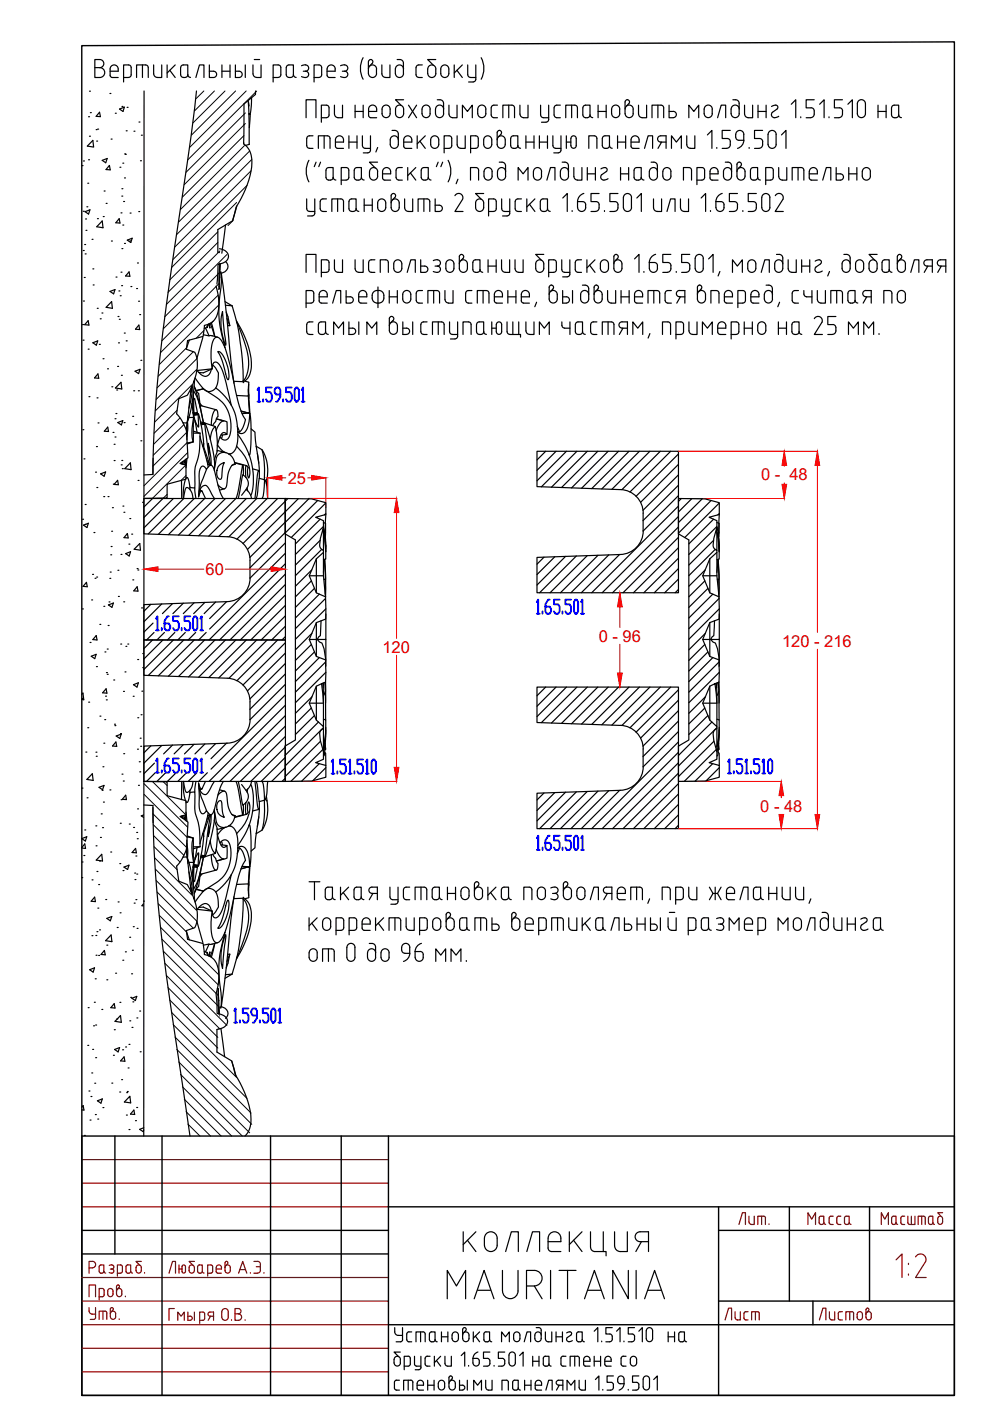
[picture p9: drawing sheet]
<svg xmlns="http://www.w3.org/2000/svg" width="210mm" height="297mm" viewBox="0 0 210 297" stroke-linecap="round" stroke-linejoin="round" font-family="sans-serif">
<defs><g id="words">
<g font-size="5.7" fill="#720000">
<text x="155.6" y="260.7">Лит.</text>
<text x="170" y="260.7">Масса</text>
<text x="185.6" y="260.7">Масштаб</text>
<text x="17.6" y="280.8">Утв.</text>
<text x="152.4" y="281.2">Лист</text>
</g>
<text font-size="5.7" x="172.5" y="281.2">Листов</text>
<g font-size="3.5" fill="#f00">
<text x="161.4" y="101.9">0 - 48</text>
<text x="61" y="102.5">25</text>
<text x="43.6" y="121.9">60</text>
<text x="127" y="136">0 - 96</text>
<text x="165.8" y="137.1">120 - 216</text>
<text x="81.1" y="138.4">120</text>
<text x="161.2" y="172.1">0 - 48</text>
</g>
</g></defs>
<g fill="none" stroke="#000" stroke-width=".25">
<path d="M19 19.3h.1M20.1 12.6h1.1a.86 .86 0 0 1 .8 .9 .86 .86 0 0 1-.8 .8 1.05 1.05 0 0 1 1 1.1 1.05 1.05 0 0 1-1.1 1h-1zM20.1 14.3h1M23.3 19.8h.1M23.3 15.1h1.8a.91 .91 0 0 0-.6-1.3 .91 .91 0 0 0-1.2 .8l.1 1.6 .4 .2h1.3M26.2 16.4h1.1l.4-.3 .1-1.8-.3-.5h-1.3v3.6M29 16.4v-2.6h1.9l.5 .2v2.4M30.2 13.8v2.6M30.5 19.3v221.6M32.6 13.8v1.9M34.3 13.8v2.6h-1a.75 .75 0 0 1-.7-.7M35.4 13.8v2.6"/>
<path d="M36 14.9l1.1 1.5M37.1 13.8l-1.7 1.7M38.3 14.3v1.6M38.3 14.3l.3-.5h1.2v2.1l-.3 .4-.2 .1M38.3 15.9a.7 .7 0 0 0 .9 .5M39.8 15.9l.1 .2 .5 .3M41.5 16.4l.8-2.6h.9v2.6M41.7 19.3l-2 15.5a727.4 727.4 0 0 0-6.4 47.7l-.6 9.1-.3 9-1.9 .1M44.4 13.8v2.6h.9a.67 .67 0 0 0 .6-.6 .67 .67 0 0 0-.6-.7h-.9M47.1 15.1h1.7M47.1 13.8v2.6M48.8 13.8v2.6"/>
<path d="M49.9 13.8v2.6h.8a.67 .67 0 0 0 .7-.6 .67 .67 0 0 0-.7-.7h-.8M52 13.8v2.6M53.6 13.8v1.9M53.9 12.6h1.2M54.2 19.3v.7l-2.5 2-.1 8.5a4.9 4.9 0 0 1 1.8 4.9 21.6 21.6 0 0 1-3.3 8.5l-.8 2.9-3.1 1.9v4.8l.3 .1M55.4 13.8v2.6h-1a.75 .75 0 0 1-.7-.7M57.9 16.4h1.1l.5-.3v-1.8l-.2-.5h-1.4v3.6M60.8 14l.5-.2h.9v2.1a.79 .79 0 0 1-.8 .6 .79 .79 0 0 1-.7-.6zM62.2 15.9l.1 .2 .5 .3M64.3 15.1h.5M64.8 15.1a.72 .72 0 0 1 .6 1 .72 .72 0 0 1-1.2 .2l-.3-.1M64.8 13.8a.67 .67 0 0 1 .6 .6 .67 .67 0 0 1-.6 .7"/>
<path d="M64.8 13.7l-.9 .2M66.6 16.4h1l.5-.3 .1-1.8-.3-.5h-1.3v3.6M69.3 14.6v1.4M69.4 14.6a.9 .9 0 0 1 1.1-.8 .9 .9 0 0 1 .6 1.3h-1.8M69.4 16v.2l.4 .2M69.8 16.4h1.3M72.2 16.2l.9 .2M72.6 15.1h.5M73.1 13.7l-.9 .2M73.1 13.8a.67 .67 0 0 1 .6 .6 .67 .67 0 0 1-.6 .7 .67 .67 0 0 1 .6 .7 .67 .67 0 0 1-.6 .6M77 12.2a4.8 4.8 0 0 0 0 4.6M78.9 13.5l-.5 .5"/>
<path d="M78.9 13.5a.47 .47 0 0 0-.1-.8 .47 .47 0 0 0-.7 .4v2.5a.87 .87 0 0 0 .9 .8 .87 .87 0 0 0 .8-.8v-1a.85 .85 0 0 0-.8-.8 .85 .85 0 0 0-.9 .8M81 13.8v1.9M82.7 13.8v2.6h-1a.75 .75 0 0 1-.7-.7M83.8 14.6v1M83.8 14.6a.86 .86 0 0 1 .9-.8 .86 .86 0 0 1 .9 .8M84.2 12.6h.6M84.8 12.6a.75 .75 0 0 1 .7 .8M85.5 13.4l.1 2.2a.86 .86 0 0 1-.9 .8 .86 .86 0 0 1-.9-.8M89.5 13.8h-.7l-.5 .2-.1 1.9 .3 .4 1 .1M91 14a.86 .86 0 0 1 .9-.2 .86 .86 0 0 1 .5 .8v1a.87 .87 0 0 1-.8 .8 .87 .87 0 0 1-.9-.8v-1zM92.4 12.6h-1.7l1.2 1.3M93.7 14a.86 .86 0 0 1 .9-.2 .86 .86 0 0 1 .6 .8v1a.86 .86 0 0 1-.9 .8 .86 .86 0 0 1-.8-.8v-1z"/>
<path d="M96.3 13.8v2.6M96.9 14.9l1.1 1.5M98 13.8l-1.7 1.7M99.2 13.8l.1 2.3 .4 .3h1.2M99.4 17.4h.9M100.9 13.8v3l-.1 .3-.5 .3M102 12.2a4.8 4.8 0 0 1 0 4.6M17.4 35.1h.1M17.7 34.1h.1M18.6 38.8h.1M18.8 33.9h.1M18.8 24.8h.1"/>
<path d="M19 28.9h.1M19.2 23.9h.1M19.7 29.8l.2 1.4-1.4-.2zM20.4 27.5h.1M20.5 29.9h.1M20.7 27.4h.1M21.1 23.8l.2 .9h-.9zM21.7 34l1-.4-.3 .9zM23.2 35.1l.2 .9-.9-.1zM23.6 29.5h.1M24.4 24h.1M25.3 23.1l1.1-.4-.3 .9z"/>
<path d="M25.4 35.5h.1M25.9 22.6h.1M26 34.6h.1M26.4 37.7h.1M26.4 32.6h.1M26.6 32.7h.1M26.8 27.7h.1M26.9 22.8h.1M28.4 27.8h.1M29.5 25.9h.1M29.8 34.1h.1M30 28.7h.1"/>
<path d="M51.7 30.2v.3M52.6 21.3l.2 9.2M52.7 21.6l.1 .9M52.9 30.6l-.9 .2M52.9 30.6h.1M53 24.3l-.2-.1h.2l-.1 2.9M53.3 20.7l-.2 3.1v.3h-.3M64.9 25v-3.8h2.1v3.8M65.5 34a4.8 4.8 0 0 0 0 4.6M65.6 31.5h.8M66.4 28.8h-.8l-.5 .3-.1 1.8 .3 .5h.3M67 34.4l-.4 .9"/>
<path d="M68 34.4l-.4 .9M68.1 25h1.1M68.7 28.8v2.7M69.2 22.3h-1.1v3.6M69.2 22.3l.5 .3 .1 .3v1.5l-.1 .3-.5 .2M69.4 28.8h-1.9v2.7M69.4 28.8l.5 .3 .1 .3v2.1M69.7 38.2h.4M70.6 37.6v-2.1l-1.2 .1-.3 .5v1.5l.3 .5 .3 .1M70.6 37.6v.3l-.5 .3M70.7 37.6v.3l.5 .3M70.9 22.3v1.9"/>
<path d="M71.1 29.7a.86 .86 0 0 1 .9-.9 .86 .86 0 0 1 .8 .9M71.1 29.7l.1 1.5 .4 .3h1.2M72.3 38.2h1.1M72.6 22.3v2.7l-.9-.1a.75 .75 0 0 1-.8-.7M72.8 29.7v.4h-1.7M73.4 35.5h-1.1v3.6M73.4 35.5l.5 .3 .1 .3v1.5l-.1 .3-.5 .3M74 30.1h1.7M74 28.8v2.7M75.3 23.6h1.7M75.3 22.3v2.7M75.7 38.2h.4"/>
<path d="M75.7 28.8v2.7M76.6 37.6v-2.1l-1.2 .1-.3 .5v1.5l.3 .5 .3 .1M76.6 37.6l-.1 .3-.4 .3M76.6 37.6l.1 .3 .5 .3M76.8 28.8l.1 2.1v.3l.5 .2M77 22.3v2.7M77 32.4h1M77.4 31.5h1.1M78.1 23.1a.86 .86 0 0 1 .9-.8 .86 .86 0 0 1 .9 .8M78.1 23.1l.1 1.6 .4 .2 1.3 .1M78.3 36.4v.9M78.4 36.4a.86 .86 0 0 1 .8-.9 .86 .86 0 0 1 .9 .9"/>
<path d="M78.4 37.3a.86 .86 0 0 0 .8 .9 .86 .86 0 0 0 .9-.9M78.5 28.8v3v.3l-.5 .3M79.9 23.1v.5h-1.8M80.1 34.4h-1.8l1.3 1.2M80.1 36.4v.9M80.1 31.3l-.4 .9M81 23.1a.86 .86 0 0 1 .9-.8 .86 .86 0 0 1 .8 .8M81 24.1a.86 .86 0 0 0 .9 .8 .86 .86 0 0 0 .8-.8M81 23.1v1M81.1 36.4a.86 .86 0 0 1 .9-.9 .86 .86 0 0 1 .8 .9M81.1 36.4l.1 1.6 .4 .2h1.2M82.7 23.1v1"/>
<path d="M82.7 29.7a.86 .86 0 0 1 .9-.9 .86 .86 0 0 1 .9 .9M82.7 30.6a.86 .86 0 0 0 .9 .9 .86 .86 0 0 0 .9-.9M82.7 29.7v.9M82.8 36.4v.5h-1.7M83.1 27.7a1.03 1.03 0 0 1 1.3 .4l.1 2.5M83.9 23.1a.86 .86 0 0 1 .8-.8 .86 .86 0 0 1 .9 .8M83.9 24.1a.86 .86 0 0 0 .8 .8 .86 .86 0 0 0 .9-.8M83.9 23.1v1M84 36.1v1.5M84 37.6l.1 .3 .5 .3M84.5 38.2h.8M85.3 35.5l-1 .1-.3 .5"/>
<path d="M85.6 21.2h-1.7l1.2 1.2M85.6 23.1v1M85.6 29.7a.86 .86 0 0 1 .9-.9 .86 .86 0 0 1 .8 .9M85.6 29.7l.1 1.5 .4 .3h1.2M86.4 35.5v2.7M86.6 22.3l1.7 2.7M87 36.7l1.2 1.5M87.3 29.7v.4h-1.7M88.2 35.5l-1.8 1.7M88.3 22.3l-1.7 2.7M88.5 28.8v2.7M89 29.9l1.2 1.6"/>
<path d="M89.5 23.1v1M89.5 23.1a.86 .86 0 0 1 .8-.8 .86 .86 0 0 1 .9 .8M89.5 24.1a.86 .86 0 0 0 .8 .8 .86 .86 0 0 0 .9-.8M89.9 38.2h.3M89.9 38.2l-.3-.1-.3-.5 .1-1.8 .5-.3h.9v2.1l-.3 .5-.3 .1M90.2 28.8l-1.7 1.7M90.8 37.6l.3 .5 .3 .1M91.2 23.1v1M91.3 29.7a.86 .86 0 0 1 .9-.9 .86 .86 0 0 1 .8 .9M91.3 30.6a.86 .86 0 0 0 .9 .9 .86 .86 0 0 0 .8-.9M91.3 29.7v.9M92.3 23.1v1"/>
<path d="M92.4 23.1a.86 .86 0 0 1 .8-.8 .86 .86 0 0 1 .9 .8M92.4 24.1a.86 .86 0 0 0 .8 .8 .86 .86 0 0 0 .9-.8M92.7 21.2a1.03 1.03 0 0 1 1.3 .4v2.5M92.9 34.4l-.4 .9M93 29.7v.9M93.9 34.4l-.4 .9M94.2 31.5h1M95 34a4.8 4.8 0 0 1 0 4.6M95.2 22.3v1.9M95.2 31.4h.3l.3-.5-.1-1.8-.5-.3h-1v3.6M96.9 22.3v2.7l-.9-.1a.75 .75 0 0 1-.8-.7M96.9 28.8v1.9a.75 .75 0 0 0 .8 .7"/>
<path d="M97.1 38l-.4 1M98 25v-2.7l1.1 1.3 1-1.3v2.7M98.6 28.8v2.7h-.9M99.8 38.2v-2.7h1.1l.5 .3 .1 2.4M99.8 31.5h1M100.8 28.8h-1v3.6M100.8 28.8l.5 .3 .1 .3v1.5l-.3 .5h-.3M101.3 23.1v1M101.3 23.1a.86 .86 0 0 1 .9-.8 .86 .86 0 0 1 .8 .8M101.3 24.1a.86 .86 0 0 0 .9 .8 .86 .86 0 0 0 .8-.8M102.6 29.7a.86 .86 0 0 1 .8-.9 .86 .86 0 0 1 .9 .9M102.6 30.6a.86 .86 0 0 0 .8 .9 .86 .86 0 0 0 .9-.9"/>
<path d="M102.6 29.7v.9M102.6 36.4v.9M102.6 36.4a.86 .86 0 0 1 .9-.9 .86 .86 0 0 1 .9 .9M102.6 37.3a.86 .86 0 0 0 .9 .9 .86 .86 0 0 0 .9-.9M103 23.1v1M104.3 29.7v.9M104.3 36.4v.9M104.7 25h.8M104.7 22.3h.8M104.7 22.3l-.5 .3-.1 1.8 .3 .5h.3M105.4 29.7a.86 .86 0 0 1 .9-.9 .86 .86 0 0 1 .8 .9M105.4 30.6a.86 .86 0 0 0 .9 .9 .86 .86 0 0 0 .8-.9"/>
<path d="M105.5 36.4v.9M105.5 36.4a.86 .86 0 0 1 .9-.9 .86 .86 0 0 1 .8 .9M105.5 37.3a.86 .86 0 0 0 .9 .9 .86 .86 0 0 0 .8-.9M105.9 34.4a1.03 1.03 0 0 1 1.2 .4l.1 2.5M105.9 27.6l.3 .2 .1 .4-.6 .8M105.9 27.7l-.4 .2-.1 .2v2.5M107.1 29.7v.9M107.9 22.3v2.7M108.5 22.3h-1.9v2.7M108.5 22.3l.5 .3 .1 .3v2.1M108.8 28.8h1v2.1l-.3 .5h-.3M108.8 31.5h.4"/>
<path d="M108.8 28.8l-.4 .3-.1 1.8 .3 .5h.2M109.8 30.9l.3 .5h.3M109.9 38.2v-2.7l1 1.4 1.1-1.4v2.7M110.2 22.3v1.9M111.5 30.1h1.7M111.5 28.8v2.7M112 22.3v2.7l-1-.1a.75 .75 0 0 1-.7-.7M113.1 36.4v.9M113.1 36.4a.86 .86 0 0 1 .9-.9 .86 .86 0 0 1 .8 .9M113.1 37.3a.86 .86 0 0 0 .9 .9 .86 .86 0 0 0 .8-.9M113.2 28.8v2.7M114.4 30.1h1.7"/>
<path d="M114.4 28.8v2.7M114.6 22.3v2.1M114.6 24.4l.3 .5 1.4 .1M114.8 36.4v.9M116 38.2l.7-2.7h1v2.7M116.1 28.8v2.7M116.3 22.3v3.3l-.5 .3h-1M117.2 28.8v2.1M117.2 30.9l.3 .5h.3M117.4 32.4h1M117.5 22.9v1.5M117.5 24.4l.3 .5 1 .1"/>
<path d="M117.8 31.5h1.1M118.8 22.3l-1 .1-.3 .5M118.8 36.4v.9M118.8 36.4a.86 .86 0 0 1 .9-.9 .86 .86 0 0 1 .8 .9M118.8 37.3a.86 .86 0 0 0 .9 .9 .86 .86 0 0 0 .8-.9M118.9 28.8v3l-.2 .5-.3 .1M119.2 34.4h.6M119.8 34.4a.75 .75 0 0 1 .7 .7v2.2M120 25v-2.7h1.9l.5 .3v2.4M120.1 30.1h.9M120.1 28.8v2.7M121 29.4v1.5"/>
<path d="M121.1 29.4a.56 .56 0 0 1 .5-.6 .56 .56 0 0 1 .6 .6v1.5a.56 .56 0 0 1-.6 .5 .56 .56 0 0 1-.5-.5M121.2 22.3v2.7M121.7 35.5v1.9M121.7 37.4a.75 .75 0 0 0 .7 .8M123.4 35.5v2.7h-1M123.6 22.9v1.5M123.6 22.9l.3-.5 1.2-.1v2.1M123.6 24.4a.78 .78 0 0 0 .7 .6 .78 .78 0 0 0 .8-.6M124.5 36.9h1.7M124.5 35.5v2.7M124.8 31.5v-2.7h1.2l.5 .3 .1 2.4M125.1 24.4l.3 .5h.3"/>
<path d="M126.2 35.5v2.7M126.8 23.6h1.7M126.8 22.3v2.7M127.4 35.8l.6-.2a.53 .53 0 0 1 .7 .4l-.2 .4M127.7 29.4v1.5M127.7 29.4l.3-.5 1.2-.1v2.1M127.7 30.9l.3 .5h.3M128.3 31.5h.4M128.5 36.4l-.9 .6a.67 .67 0 0 0-.2 .8 .67 .67 0 0 0 .7 .4M128.5 22.3v2.7M128.9 37.9l-.8 .3M129.2 30.9l-.3 .5h-.2"/>
<path d="M129.2 30.9l.3 .5h.3M129.7 23.1v1M129.7 23.1a.86 .86 0 0 1 .8-.8 .86 .86 0 0 1 .9 .8M129.7 24.1a.86 .86 0 0 0 .8 .8 .86 .86 0 0 0 .9-.8M130.9 30.1h1.8M130.9 28.8v2.7M131.4 23.1v1M131.6 36.9h1.7M131.6 35.5v2.7M132.5 21.6v2.5M132.5 21.6a.48 .48 0 0 1 .7-.4 .48 .48 0 0 1 .1 .8l-.5 .5M132.5 23.1a.86 .86 0 0 1 .9-.8 .86 .86 0 0 1 .9 .8"/>
<path d="M132.5 24.1a.86 .86 0 0 0 .9 .8 .86 .86 0 0 0 .9-.8M132.7 28.8v2.7M133.3 35.5v2.7M133.8 29.7a.86 .86 0 0 1 .9-.9 .86 .86 0 0 1 .8 .9M133.8 29.7l.1 1.5 .4 .3h1.2M134.2 23.1v1M134.4 36.1v1.5M134.5 36.1l.2-.5 1.3-.1v2.1M134.5 37.6l.2 .5 .3 .1M135 38.2h.4M135.4 22.3v1.9M135.4 24.2a.75 .75 0 0 0 .8 .7"/>
<path d="M135.5 29.7v.4h-1.7M136 37.6l-.3 .5-.3 .1M136 37.6l.3 .5 .2 .1M136.7 31.5l.7-2.7h1v2.7M137.1 22.3v2.7h-1M137.7 36.4v.9M137.7 36.4a.86 .86 0 0 1 .8-.9 .86 .86 0 0 1 .9 .9M137.7 37.3a.86 .86 0 0 0 .8 .9 .86 .86 0 0 0 .9-.9M138 34.4a1.03 1.03 0 0 1 1.3 .4l.1 2.5M138.2 25v-2.7h2l.4 .3 .1 2.4M139.5 22.3v2.7M140.3 30.1l-.8 1.4"/>
<path d="M140.5 36.4v.9M140.5 36.4a.86 .86 0 0 1 .9-.9 .86 .86 0 0 1 .9 .9M140.5 37.3a.86 .86 0 0 0 .9 .9 .86 .86 0 0 0 .9-.9M141.2 30.1h-1.1a.67 .67 0 0 1-.7-.6 .67 .67 0 0 1 .7-.7h1.1v2.7M141.9 22.3v2.7l.8-.1a.67 .67 0 0 0 .7-.6 .67 .67 0 0 0-.7-.7M141.9 23.6h.8M142.2 36.4v.9M142.4 31.5v-2.7l1 1.3 1.1-1.3v2.7M145.6 28.8v1.9a.75 .75 0 0 0 .8 .7M146 25v-2.7l1.1 1.3 1-1.3v2.7M146 35.5h-1.1v2.7M146.1 35.5l.4 .3 .1 .3v2.1"/>
<path d="M147.3 28.8v2.7h-.9M147.8 38.2h1M148.8 38.2l.3-.1 .3-.5-.1-1.8-.5-.3h-1v3.6M149.3 23.1v1M149.3 23.1a.86 .86 0 0 1 .9-.8 .86 .86 0 0 1 .8 .8M149.3 24.1a.86 .86 0 0 0 .9 .8 .86 .86 0 0 0 .8-.8M150 28.6l.9-.9v3.8M150.5 36.4a.86 .86 0 0 1 .9-.9 .86 .86 0 0 1 .9 .9M150.5 36.4l.1 1.6 .4 .2h1.3M151 23.1v1M152 31.3v.2M152.1 25l.8-2.7h1v2.7"/>
<path d="M152.3 36.4v.5h-1.8M153.1 31.5h1M153.4 36.4a.86 .86 0 0 1 .9-.9 .86 .86 0 0 1 .8 .9M153.4 37.3a.86 .86 0 0 0 .9 .9 .86 .86 0 0 0 .8-.9M153.4 36.4v.9M153.8 34.4a1.03 1.03 0 0 1 1.3 .4v2.5M154.8 27.7h-1.7v1.7h1.1a.63 .63 0 0 1 .6 .6v.7a.75 .75 0 0 1-.7 .7M155 23.1v1M155 23.1a.86 .86 0 0 1 .9-.8 .86 .86 0 0 1 .8 .8M155 24.1a.86 .86 0 0 0 .9 .8 .86 .86 0 0 0 .8-.8M155.4 21.2a1.03 1.03 0 0 1 1.3 .4v2.5M156.3 36.4a.86 .86 0 0 1 .8-.9 .86 .86 0 0 1 .9 .9"/>
<path d="M156.3 37.3a.86 .86 0 0 0 .8 .9 .86 .86 0 0 0 .9-.9M156.7 29.7h1M156.7 29.7a.71 .71 0 0 1-.7-.6 1.09 1.09 0 0 1 .9-1.4 .86 .86 0 0 1 .8 .8v1.2M156.7 34.4l-.4 .2v.3v2.4M156.7 34.4l.5 .3-.2 .5M157 35.2l-.5 .5M157.7 29.7a1.83 1.83 0 0 1-1.3 1.8M157.9 22.3v1.9M158 36.4v.9M158.8 31.3v.2M159.6 22.3v2.7l-1-.1a.75 .75 0 0 1-.7-.7M159.7 38.2h.4"/>
<path d="M159.7 38.2l-.3-.1-.3-.5 .1-1.8 .5-.3h.9v2.1l-.2 .5-.3 .1M160 31.5h.9M160.7 37.6l.2 .5 .3 .1M160.7 23.6h1.7M160.7 22.3v2.7M161.7 30v.7a.75 .75 0 0 1-.8 .7M161.7 27.7h-1.7v1.7h1a.67 .67 0 0 1 .7 .6M162.3 38.2h1.1M162.4 22.3v2.7M162.9 30.6a.86 .86 0 0 0 .8 .9 .86 .86 0 0 0 .9-.9M163.4 35.5h-1.1v3.6M163.4 35.5l.5 .3 .1 .3v1.5l-.3 .5-.3 .1"/>
<path d="M164.4 22.3l-.8 .3M164.5 22.3l.4 .3-.2 .5M164.5 28.5v2.1M164.6 28.5a.86 .86 0 0 0-.9-.8 .86 .86 0 0 0-.8 .8l-.1 2.1M164.7 23.1l-.9 .7a.74 .74 0 0 0 0 1 .74 .74 0 0 0 1 0l.3-.1M165.1 35.5v1.9a.75 .75 0 0 0 .8 .8M165.7 28.6l.9-.9v3.8M166.8 35.5v2.7h-.9M167.8 22.1l.9-.9v3.8M168 38.2v-2.7h1.9l.5 .3v2.4M169.2 35.5v2.7M169.8 24.8v.2"/>
<path d="M171.6 36.4l.1 1.6 .4 .2h1.2M171.6 36.4a.86 .86 0 0 1 .9-.9 .86 .86 0 0 1 .8 .9M172.6 24.2a.75 .75 0 0 1-.7 .7l-1 .1M172.6 21.2h-1.7v1.7l1.1-.1a.67 .67 0 0 1 .6 .7v.7M173.3 36.4v.5h-1.7M173.8 22.1l.9-.9v3.8M174.4 38.2l.8-2.7h.9v2.7M175.8 24.8v.2M177.3 35.5v2.7h.9a.67 .67 0 0 0 .6-.7 .67 .67 0 0 0-.6-.6h-.9M178.6 24.2a.75 .75 0 0 1-.7 .7l-1 .1M178.6 21.2h-1.7v1.7l1.1-.1a.67 .67 0 0 1 .6 .7v.7M179.8 22.1l.9-.9v3.8"/>
<path d="M180 36.9h1.7M180 35.5v2.7M181.7 35.5v2.7M181.8 24.1a.86 .86 0 0 0 .8 .8 .86 .86 0 0 0 .9-.8M181.8 24.1v-2.1a.86 .86 0 0 1 .8-.9 .86 .86 0 0 1 .9 .9v2.1M182.8 36.4v.9M182.8 36.4a.86 .86 0 0 1 .9-.9 .86 .86 0 0 1 .9 .9M182.8 37.3a.86 .86 0 0 0 .9 .9 .86 .86 0 0 0 .9-.9M184.5 36.4v.9M186.2 23.6h1.7M186.2 22.3v2.7M187.9 22.3v2.7"/>
<path d="M189.1 22.6l.5-.3h.9v2.1a.79 .79 0 0 1-.7 .6 .79 .79 0 0 1-.8-.6zM190.6 24.4l.2 .5h.3M17.7 53.1h.1M17.7 44.8h.1M17.9 58.8h.1M17.9 51.8h.1M18 44.9l1.1-.4-.3 .9zM18.1 53.8h.1M18.1 46.4h.1M18.2 48.8h.1M18.4 43.8h.1M19.5 50.7h.1"/>
<path d="M19.7 57h.1M20.7 46.4h.1M21.7 46.8l.1 1.5-1.3-.2zM21.9 45.9h.1M22.1 40.5h.1M22.5 43.1h.1M23.6 51.1h.1M24.6 58.7h.1M25.3 46.4l.1 .9-.8-.1zM25.7 57.7h.1M25.7 45.1h.1M25.8 41.6h.1"/>
<path d="M25.8 52.7h.1M25.8 40h.1M26 47.7h.1M26.2 42.7h.1M26.4 51.6h.1M27 50.9l1-.4-.3 .9zM27.4 57.6l.1 1-.9-.1zM27.5 51.1h.1M27.6 45.2h.1M29.1 55.8h.1M29.4 44.9h.1M46.5 52.7a1.68 1.68 0 0 1 1.8 2.2l-.6 .6-1.5 .6-.2 4.1"/>
<path d="M46.6 56h-.1M46.6 58.8h.1M46.6 57.7l.2-.1 .1 2.4a28.9 28.9 0 0 0 .8 13.7M46.6 55.9l-.2 3.1 .1 2.2 .1-2.5M46.7 55.9l-.1 2.8M46.7 55.9l-.1 1.4M46.9 57.9l.9 7.1 1.1 11.3 .7 4.9M47.8 55.5a1.28 1.28 0 0 1-.1 2.1l-.8 .4M47.8 47.7l-.8 6M50.2 43.7l-.9 3.1M64.9 57.7v-3.8h2.1v3.8M65 42.2l.1 2.3 .5 .3h1.1"/>
<path d="M65.2 45.8h1M66.7 42.2v3v.3l-.5 .3M68.1 57.7h1.1M68.5 44.8h.7M68.5 42.2h.7M68.5 42.2l-.5 .2-.1 1.9 .3 .4 .3 .1M69.2 55.1h-1.1v3.6M69.2 55.1l.5 .3 .1 .3v1.5l-.1 .3-.5 .2M70.9 55.1v1.9a.75 .75 0 0 0 .8 .7h.9v-2.6M71.6 42.2v2.6M72.3 42.2h-1.9v2.6M72.3 42.2l.5 .2v.3v2.1"/>
<path d="M74.5 42.2h1v2.1a.71 .71 0 0 1-1 .5M74.6 42.2l-.5 .2-.1 1.9 .3 .4 .3 .1M75.3 55.1v1.9M75.5 44.3l.1 .2 .5 .3M77 55.1v2.6h-.9a.75 .75 0 0 1-.8-.7M77.2 43.5h1.7M77.2 42.2v2.6M78.1 55.7v1.5M78.2 57.2l.2 .5h1.1M78.9 42.2v2.6M79.5 55.1l-1.1 .1-.2 .4M80.3 42.4a.86 .86 0 0 1 1-.2 .86 .86 0 0 1 .5 .8v1a.86 .86 0 0 1-.9 .8 .86 .86 0 0 1-.8-.8v-1z"/>
<path d="M80.6 57.7v-2.6h1.2l.5 .3v2.3M83.2 42.4l.5-.5a.48 .48 0 0 0-.1-.8 .48 .48 0 0 0-.7 .4v2.5a.86 .86 0 0 0 .9 .8 .86 .86 0 0 0 .8-.8v-1a.86 .86 0 0 0-.8-.8 .86 .86 0 0 0-.9 .8M83.5 55.9a.86 .86 0 0 1 .8-.8 .86 .86 0 0 1 .9 .8M83.5 56.9a.86 .86 0 0 0 .8 .8 .86 .86 0 0 0 .9-.8M83.5 56v.9M85.2 56v.9M85.8 42.2v1.9M86.3 57.7l.8-2.6h1v2.6M87.5 42.2v2.6h-.9a.75 .75 0 0 1-.8-.7M89.2 55.1v2.6h.9a.67 .67 0 0 0 .6-.6 .67 .67 0 0 0-.6-.7h-.9M89.9 42.2v2.6M90.6 42.2h-2v2.6"/>
<path d="M90.6 42.2l.4 .2 .1 .3v2.1M91.9 55.3a.86 .86 0 0 1 1-.2 .86 .86 0 0 1 .4 .9l-.6 .4M92.2 56.4h.5M92.3 42.2v2.6h.8a.67 .67 0 0 0 .7-.6 .67 .67 0 0 0-.7-.7h-.8M92.7 56.4a.72 .72 0 0 1 .6 1 .72 .72 0 0 1-1.2 .3l-.2-.1M94.5 55.9a.86 .86 0 0 1 .9-.8 .86 .86 0 0 1 .8 .8M94.5 56.9a.86 .86 0 0 0 .9 .8 .86 .86 0 0 0 .8-.8M94.5 56v.9M96.2 56v.9M96.5 41.5a.9 .9 0 0 1 1.1-.4 .9 .9 0 0 1 .5 1.1M97.4 55.9a.86 .86 0 0 1 .8-.8 .86 .86 0 0 1 .9 .8M97.4 56.9a.86 .86 0 0 0 .8 .8 .86 .86 0 0 0 .9-.8"/>
<path d="M97.7 55.3l.5-.5a.47 .47 0 0 0-.1-.8 .47 .47 0 0 0-.7 .4v2.5M98.1 42.3l-1.6 2.5h1.7M99.1 56v.9M100.2 55.7v1.5M100.3 55.6l.2-.4 1.3-.1v2.1M100.3 57.2a.78 .78 0 0 0 .7 .6 .78 .78 0 0 0 .8-.6M101.1 42.4a.86 .86 0 0 1 .9-.2 .86 .86 0 0 1 .6 .8v1a.86 .86 0 0 1-.9 .8 .86 .86 0 0 1-.9-.8v-1zM101.8 57.2l.3 .5h.3M102.6 41h-1.8l1.3 1.3M103.5 56.4h1.7M103.5 55.1v2.6M103.6 44.8h1.1l.4-.3 .1-1.8-.3-.5h-1.3v3.6"/>
<path d="M105.2 55.1v2.6M106.3 55.1v1.9M106.4 42.2v2.1l.3 .4 .2 .1M106.6 45.8h.9M106.9 44.8h1.2M108.1 55.1v2.6h-1a.75 .75 0 0 1-.7-.7M108.1 42.2v3l-.3 .5-.3 .1M109.2 55.1v1.9M109.8 44.8h.8M109.8 42.2h.8M109.8 42.2l-.5 .2-.1 1.9 .3 .4 .3 .1M110.9 55.1v2.6h-.9a.75 .75 0 0 1-.8-.7"/>
<path d="M111.7 42.2v2.6M112.3 43.3l1.1 1.5M113.4 42.2l-1.7 1.7M113.6 55.9a.86 .86 0 0 1 .8-.8 .86 .86 0 0 1 .9 .8M113.6 56.9a.86 .86 0 0 0 .8 .8 .86 .86 0 0 0 .9-.8M113.6 56v.9M114.6 42.7v1.6M114.6 42.7l.3-.5h1.2v2.1M114.6 44.3a.78 .78 0 0 0 .7 .5 .78 .78 0 0 0 .8-.5M115.3 53.9h-1.7l1.2 1.3M115.3 56v.9M116.1 44.3l.3 .4 .3 .1"/>
<path d="M116.3 57.7h1.1l.5-.2 .1-1.8-.3-.5-1.4-.1v3.6M119.1 55.1l.1 2.4 .5 .2h1.1M119.3 42l1-1v3.8M120.8 58.1l-.3 .5-1.2 .1M120.8 55.1v3M121.3 44.6v.2M122.4 42.7h1.1a.67 .67 0 0 1 .7 .7M122.4 42.7v1.3M122.5 44a.86 .86 0 0 0 .8 .8 .86 .86 0 0 0 .9-.8M123.3 55.1h-.8l-.4 .3-.1 1.8 .3 .5h1M123.8 41a1.83 1.83 0 0 0-1.4 1.7M124.2 43.4v.6"/>
<path d="M124.4 55.1v2.6M125 56.2l1.2 1.5M126.2 55.1l-1.8 1.7M127 44.1a.75 .75 0 0 1-.7 .7h-1M127 41h-1.7v1.7h1.1a.67 .67 0 0 1 .6 .7M127 43.4v.7M127.3 55.9a.86 .86 0 0 1 .9-.8 .86 .86 0 0 1 .8 .8M127.3 56.9a.86 .86 0 0 0 .9 .8 .86 .86 0 0 0 .8-.8M127.3 56v.9M128.2 44.6v.2M129 56v.9M129.3 44.8h1"/>
<path d="M130.2 55.9a.86 .86 0 0 1 .8-.8 .86 .86 0 0 1 .9 .8M130.2 56.9a.86 .86 0 0 0 .8 .8 .86 .86 0 0 0 .9-.8M130.4 42.7a.67 .67 0 0 1 .6 .7v.7M130.4 55.3l.5-.5a.47 .47 0 0 0-.1-.8 .47 .47 0 0 0-.6 .4v2.5M131 44.1a.75 .75 0 0 1-.7 .7M131 41h-1.7v1.7h1.1M131.9 56v.9M132.2 41.9v2.1M132.2 41.9a.85 .85 0 0 1 .8-.9 .85 .85 0 0 1 .9 .9v2.1a.86 .86 0 0 1-.9 .8 .86 .86 0 0 1-.8-.8M134.5 54.9l1-1v3.8M135 42l1-1v3.8M136.5 57.6v.1"/>
<path d="M137.7 55.7h1a.67 .67 0 0 1 .7 .6v.6M137.7 55.7v1.2M137.7 56.9a.86 .86 0 0 0 .8 .8 .86 .86 0 0 0 .9-.8M138.6 42.2v1.9M138.6 44.1a.75 .75 0 0 0 .7 .7M139 53.9a1.83 1.83 0 0 0-1.3 1.7M140.3 42.2v2.6h-1M141.4 44.8l.8-2.6h.9v2.6M142.2 56.3v.7a.75 .75 0 0 1-.7 .7h-1M142.2 53.9h-1.7v1.8h1.1a.67 .67 0 0 1 .7 .6M143.4 57.6v.1M144.3 42.2v1.9"/>
<path d="M146 42.2v2.6h-1a.75 .75 0 0 1-.7-.7M146.2 53.9h-1.7v1.8h1.1a.63 .63 0 0 1 .6 .6v.7a.75 .75 0 0 1-.7 .7h-1M147.4 56.9v-2.1a.86 .86 0 0 1 .9-.9 .86 .86 0 0 1 .8 .9v2.1M147.4 56.9a.86 .86 0 0 0 .9 .8 .86 .86 0 0 0 .8-.8M148.7 42l.9-1v3.8M150.2 54.9l1-1v3.8M150.6 44.6v.2M151.8 42.7h1.1a.63 .63 0 0 1 .6 .7 1.02 1.02 0 0 1-.8 1.4 .86 .86 0 0 1-.9-.8zM152.6 57.6l-.3 .9M153.1 41a1.83 1.83 0 0 0-1.3 1.7M154.6 44.8h1M155.3 57.7v-2.6l1 1.3 1.1-1.3v2.6"/>
<path d="M155.7 42.7a.67 .67 0 0 1 .7 .7v.7M156.4 44.1a.75 .75 0 0 1-.8 .7M156.4 41h-1.8v1.7h1.1M157.5 44.6v.2M158.5 55.9a.86 .86 0 0 1 .9-.8 .86 .86 0 0 1 .9 .8M158.5 56.9a.86 .86 0 0 0 .9 .8 .86 .86 0 0 0 .9-.8M158.5 56v.9M160.3 56v.9M160.4 44.1a.75 .75 0 0 1-.8 .7h-1M160.4 41h-1.8v1.7h1.1a.67 .67 0 0 1 .7 .7M160.4 43.4v.7M161.4 57.7l.8-2.6h.9v2.6"/>
<path d="M163.2 41.9v2.1M163.2 41.9a.87 .87 0 0 0-.8-.9 .87 .87 0 0 0-.9 .9v2.1a.86 .86 0 0 0 .9 .8 .86 .86 0 0 0 .8-.8M164.3 55.9a.86 .86 0 0 1 .8-.8 .86 .86 0 0 1 .9 .8M164.3 56.9a.86 .86 0 0 0 .8 .8 .86 .86 0 0 0 .9-.8M164.3 56v.9M164.4 41.5a.9 .9 0 0 1 1.2-.4 .9 .9 0 0 1 .4 1.1M164.6 53.9a1.03 1.03 0 0 1 1.3 .5l.1 2.5M166 42.3l-1.6 2.5h1.7M167.1 55.1v1.9a.75 .75 0 0 0 .8 .7h.9v-2.6M170 56.4h1.7M170 55.1v2.6M171.7 55.1v2.6"/>
<path d="M172.8 55.4l.6-.3a.53 .53 0 0 1 .8 .5l-.2 .3M174 56l-1 .6a.67 .67 0 0 0-.2 .8 .67 .67 0 0 0 .7 .4M174.3 57.5l-.8 .2M175.9 57.6l-.4 .9M178.5 55.9a.86 .86 0 0 1 .9-.8 .86 .86 0 0 1 .9 .8M178.5 56.9a.86 .86 0 0 0 .9 .8 .86 .86 0 0 0 .9-.8M178.5 56v.9M178.9 53.9a1.03 1.03 0 0 1 1.3 .5l.1 2.5M181.4 55.9a.86 .86 0 0 1 .9-.8 .86 .86 0 0 1 .8 .8M181.4 56.9a.86 .86 0 0 0 .9 .8 .86 .86 0 0 0 .8-.8M181.4 56v.9M183.1 56v.9"/>
<path d="M184.3 55.9a.86 .86 0 0 1 .8-.8 .86 .86 0 0 1 .9 .8M184.3 56.9a.86 .86 0 0 0 .8 .8 .86 .86 0 0 0 .9-.8M184.3 56v.9M186 53.9h-1.7l1.2 1.3M186 56v.9M187.1 55.4l.5-.3h.9v2.1a.79 .79 0 0 1-.7 .6 .79 .79 0 0 1-.8-.6zM188.6 57.2l.2 .5h.3M190.2 54.4v2.5M190.3 55.9a.86 .86 0 0 1 .8-.8 .86 .86 0 0 1 .9 .8M190.3 56.9a.86 .86 0 0 0 .8 .8 .86 .86 0 0 0 .9-.8M190.7 53.9l.4 .2 .1 .4-.7 .8M190.7 53.9l-.4 .3v.2"/>
<path d="M192 56v.9M193.1 57.7l.8-2.6h.9v2.6M196.7 56.4l-.7 1.3M197.7 56.4h-1.2a.67 .67 0 0 1-.6-.7 .67 .67 0 0 1 .6-.6h1.2v2.6M199.6 56.4l-.8 1.3M200.5 56.4h-1.1a.67 .67 0 0 1-.7-.7 .67 .67 0 0 1 .7-.6h1.1v2.6M17.5 68.8h.1M17.6 72.1h.1M17.7 63.8h.1M18.7 74h.1M18.7 68l.2 .9-1-.1zM19.7 72.7l1-.4-.3 .9z"/>
<path d="M19.7 60.4h.1M20.6 65.4h.1M20.8 79.3l.1 .9-.9-.1zM21.1 73h.1M21.3 67.6h.1M21.6 66.4h.1M21.8 76.1h.1M22.8 78.2h.1M23.3 61.8l1.1-.4-.3 .9zM23.7 64l.1 1.4-1.3-.2zM24.9 77.7h.1M25 67.1h.1"/>
<path d="M25.1 72.7h.1M25.2 61.7h.1M25.3 67.7h.1M25.5 62.7h.1M25.7 79.6h.1M25.8 60.6h.1M26.4 70.6h.1M26.7 74.4h.1M26.8 72.3h.1M27.7 60.8h.1M28.6 78.7l1.1-.4-.3 .9zM29 61.2h.1"/>
<path d="M29.4 63.9h.1M29.4 68.9l.2 1-.9-.1zM29.6 66.7h.1M29.9 76.4h.1M40.2 72.1l-.7 1.9M42.1 79h1l1.9-.8a1.11 1.11 0 0 1 .7-1.4 2.58 2.58 0 0 1 1.5 2l1.8 7.1M43 71.5l-1.3 4.6M43.1 71l1.2 .2M43.3 69v.1M43.5 69.5l.8 1.7h.7M43.9 69.5l-.6 .1M44.1 68.8l-.2 .7 .1-.6"/>
<path d="M44.4 68.6l.1 1-.3-.9M44.6 68.5l.9 2.8M44.8 68.4l.8 2.9M44.8 78.3a1.38 1.38 0 0 1-1.7 1.4l-.5-.3-.9-.9M44.9 71.2l1.2 .3M45 77.4a3.2 3.2 0 0 1 1.2 3.7 1.77 1.77 0 0 1-1.1 1.7 1.77 1.77 0 0 1-2-.4M45.8 60.7a9.1 9.1 0 0 1-.1 6.8 3.6 3.6 0 0 1-2.4 1.5l-.2 2.3-3.3 .9-.3 1.8 1.8 .7a8.6 8.6 0 0 1-.6 7.1l-1 2-1.8 .7-.5 3.2 1.4 1.9 .9 .1 .9-7.5M46.2 74.6a1.08 1.08 0 0 1 1.1 .7 6.9 6.9 0 0 1 1.1 5.2l-.3-.3-.3-1a12.7 12.7 0 0 0-1.6-4.6zM46.5 60.7v.1M46.5 61.3h-.2M46.5 60.2v.1M47.2 66l.4 5a3.3 3.3 0 0 1 .2 2.2 11 11 0 0 1-.6-7.2z"/>
<path d="M47.7 73.7a3.6 3.6 0 0 0-1.5-2.2 1.29 1.29 0 0 0-1.2 1.4l-.3 3 .3 2.3-3.2 .4M47.7 73.7a89.6 89.6 0 0 1 2.5 10.5l1.1 3.4 .7 1.3a4.3 4.3 0 0 1-1.2 2.7M47.7 64l1.5 .8M47.8 64.7l1.4 .1M48 66.2l.7 2.9-.4-.1M48.1 67.5l.6 1.6M49.2 64.8a57.3 57.3 0 0 1 2.4 16.1l-2-.1M50.1 68a17.4 17.4 0 0 1 3.2 10.2l-.6 1.6-.8 1M50.1 68.2l.6 1.2M50.8 69.6a21.7 21.7 0 0 1 1.9 7.6l-.4 2.3-.3 .7-.5 .6M64.9 64.3h1.1M65.6 70.9h.8"/>
<path d="M66 61.6h-1.1v3.6M66 61.6l.5 .3v.3v1.5v.3l-.5 .2M66.4 68.2h-.8l-.5 .3-.1 1.8 .3 .5 .3 .1M67.5 68.8v1.5M67.5 68.8l.3-.5 1.2-.1v2.1l-.3 .5-.2 .1M67.5 70.3l.1 .3 .5 .3M67.7 62.9h1.7a.91 .91 0 0 0-.6-1.3 .91 .91 0 0 0-1.1 .8v1.4l.2 .4h.2M68.1 70.9h.4M68.1 64.3h1.3M69 70.3l.1 .3 .5 .3M70.5 64.3l.8-2.7h.9v2.7M70.7 70.9v-2.7l1.1 1.4 1-1.4v2.7"/>
<path d="M73.4 61.6v2.7h.8M73.4 62.9h.8M74 68.2v2.7h.7M74 69.6h.7M74.2 62.9a.67 .67 0 0 1 .7 .7 .67 .67 0 0 1-.7 .6M74.8 69.6a.67 .67 0 0 1 .6 .6 .67 .67 0 0 1-.6 .7M76.1 62.9h1.7a.91 .91 0 0 0-.6-1.3 .91 .91 0 0 0-1.1 .8v1.6l.4 .2 1.3 .1M76.1 68.2v2.7M77.8 70.9v-2.7l1 1.4 1.1-1.4v2.7M78.9 63.2a1.15 1.15 0 0 0 1.4 1.1M80.1 60.8v4.4M80.3 61.6a1.2 1.2 0 0 0-1.4 1.6"/>
<path d="M80.3 61.6a1.2 1.2 0 0 1 1.1 1.6M81.4 63.2a1.05 1.05 0 0 1-1.1 1M82.5 62.9h1.7M82.5 61.6v2.7M82.5 69.1a.86 .86 0 0 1 .9-.9 .86 .86 0 0 1 .9 .9M82.5 70a.86 .86 0 0 0 .9 .9 .86 .86 0 0 0 .9-.9M83 67.1l-.4 .2-.1 .3v2.4M83 67.1l.4 .2 .1 .3-.7 .8M84.2 61.6v2.7M84.3 69.1v.9M85.4 68.2v2.7h.8M85.4 69.6h.8"/>
<path d="M85.6 61.8a.86 .86 0 0 1 1-.2 .86 .86 0 0 1 .5 .8v1a.86 .86 0 0 1-.9 .8 .86 .86 0 0 1-.8-.8v-1zM86.2 69.6a.67 .67 0 0 1 .6 .6 .67 .67 0 0 1-.6 .7M87.5 68.2v2.7M89.2 68.8v1.5M89.2 70.3l.3 .5 .3 .1M89.6 61.6h-.8l-.5 .3-.1 1.8 .3 .5 1.1 .1M89.8 70.9h.8M90.6 68.2l-1.1 .1-.3 .5M91.7 70.9v-2.7h1.9l.5 .3 .1 2.4M91.9 61.6v2.7M92.6 61.6h-1.9v2.7M92.6 61.6l.5 .3 .1 .3v2.1"/>
<path d="M92.9 68.2v2.7M94.3 61.6l.1 1.9a.75 .75 0 0 0 .7 .7l1 .1v-2.7M95.3 68.2v2.1M95.3 70.3l.3 .5 .3 .1M95.5 71.9h1M95.9 70.9h1.1M97 68.2v3.1l-.2 .5h-.3M98.2 70.9v-2.7h1.1l.5 .3 .1 2.4M98.7 62.2v1.5M98.7 63.7l.3 .5 1.1 .1M100.1 61.6l-1.1 .1-.3 .5M101.2 64.3v-2.7h1.9l.5 .3 .1 2.4"/>
<path d="M101.6 70.9h.4M102.4 61.6v2.7M102.6 70.3v-2.1l-1.3 .1-.3 .5v1.5l.3 .5 .3 .1M102.6 70.3l-.3 .5-.3 .1M102.6 70.3l.3 .5 .2 .1M104.3 68.2v2.7M104.3 69.6h.9M104.8 62.9h1.7a.91 .91 0 0 0-.5-1.3 .91 .91 0 0 0-1.2 .8l.1 1.6 .4 .2 1.2 .1M105.3 68.5a.56 .56 0 0 1 .7-.2 .56 .56 0 0 1 .4 .5v1.5a.56 .56 0 0 1-.6 .6 .56 .56 0 0 1-.6-.6zM107.5 68.2v2.1M107.5 70.3l.3 .5 .3 .1M107.7 62.9h1.7"/>
<path d="M107.7 61.6v2.7M108.1 70.9h2.3v.6M108.7 68.2v2.7M109.4 61.6v2.7M110 68.2v2.7M110.5 62.9h1.7a.91 .91 0 0 0-.5-1.3 .91 .91 0 0 0-1.2 .8l.1 1.6 .4 .2 1.2 .1M111.5 68.2v2M111.5 70.1a.75 .75 0 0 0 .8 .8M113.2 68.2v2.7h-.9M113.8 64.1l-.4 .9M114.4 70.9v-2.7l1 1.4 1.1-1.4v2.7M116.7 61.8l.5-.5a.47 .47 0 0 0-.1-.8 .47 .47 0 0 0-.7 .4v2.5a.86 .86 0 0 0 .9 .8 .86 .86 0 0 0 .9-.8v-1a.86 .86 0 0 0-.9-.8 .86 .86 0 0 0-.9 .8"/>
<path d="M119.1 68.2v.8M119.1 69l.1 .3 .5 .3M119.3 61.6v2.7l.8-.1a.67 .67 0 0 0 .6-.6 .67 .67 0 0 0-.6-.7h-.8M119.7 69.6h1.1M120.8 68.2v2.7M121.4 61.6v2.7M122 68.8v1.5M122 68.8l.3-.5 1.2-.1v2.1M122 70.3l.3 .5 .3 .1M122.6 70.9h.3M123.5 60.5h.6M123.5 70.3l-.1 .3-.5 .3"/>
<path d="M123.5 70.3l.3 .5 .3 .1M124.1 60.5a.75 .75 0 0 1 .7 .7v2.2a.86 .86 0 0 1-.8 .8 .86 .86 0 0 1-.9-.8v-1a.86 .86 0 0 1 .9-.8 .86 .86 0 0 1 .8 .8M125.2 68.8v1.5M125.2 70.3l.1 .3 .5 .3M125.8 70.9h.8M126.2 61.8l.5-.5a.47 .47 0 0 0 0-.8 .47 .47 0 0 0-.7 .4v2.5a.86 .86 0 0 0 .8 .8 .86 .86 0 0 0 .9-.8v-1a.86 .86 0 0 0-.9-.8 .86 .86 0 0 0-.8 .8M126.6 68.2l-1.1 .1-.3 .5M127.7 70.9v-2.7h1.9l.5 .3 .1 2.4M128.8 61.6v1.9M128.9 68.2v2.7M130.5 61.6v2.7l-.9-.1a.75 .75 0 0 1-.8-.7M131.7 61.6v2.7"/>
<path d="M131.7 62.9h1.7M131.9 68.2h1.1v2.7M131.9 69.6h1.1M131.9 68.2a.67 .67 0 0 0-.7 .7 .67 .67 0 0 0 .7 .7M132.1 69.6l-.8 1.3M133.4 61.6v2.7M134.2 70.9v-2.7l1 1.4 1.1-1.4v2.7M134.5 62.9h1.7a.91 .91 0 0 0-.5-1.3 .91 .91 0 0 0-1.2 .8l.1 1.6 .4 .2 1.2 .1M137.4 64.3v-2.7h1.9l.5 .3 .1 2.4M137.8 70.7l-.4 1M138.6 61.6v2.7M140.5 70.9v-2.7h1.1l.5 .3 .1 2.4"/>
<path d="M141 62.2v1.5M141 63.7l.3 .5 1 .1M142.3 61.6l-1 .1-.3 .5M143.3 70.9h1.1M144.3 62.9l-.8 1.4M144.4 68.2h-1.1v3.7M144.4 68.2l.5 .3v.3v1.5l-.2 .5-.3 .1M145.2 62.9h-1.1a.67 .67 0 0 1-.7-.7 .67 .67 0 0 1 .7-.6h1.1v2.7M146.1 68.2v2M146.1 70.1a.75 .75 0 0 0 .7 .8M147.8 68.2v2.7h-1M148.1 61.8l.5-.5a.47 .47 0 0 0 0-.8 .47 .47 0 0 0-.7 .4v2.5a.86 .86 0 0 0 .8 .8 .86 .86 0 0 0 .9-.8v-1a.86 .86 0 0 0-.9-.8 .86 .86 0 0 0-.8 .8"/>
<path d="M148.9 70.9v-2.7l1.1 1.4 1-1.4v2.7M150.7 64.3v-2.7h1.2l.5 .3v2.4M152.2 69.1v1.3M152.2 69.1a.86 .86 0 0 1 .8-.9 .86 .86 0 0 1 .9 .9M152.2 70.4l.1 .3 .4 .2M152.7 70.9h1.2M153.6 62.9h1.7a.91 .91 0 0 0-.6-1.3 .91 .91 0 0 0-1.1 .8v1.4l.2 .4h.3M153.9 69.1v.5h-1.7M154.1 64.3h1.2M155 70.9h1.1M156.1 70.9l.3-.1 .3-.5-.1-1.8-.5-.3h-1.1v3.7M156.4 64.3l1.1-.1 .5-.2 .1-1.8-.3-.5-1.4-.1v3.6"/>
<path d="M157.8 69.6h1.7M157.8 68.2v2.7M159.2 62.4v1.4M159.2 62.4a.91 .91 0 0 1 1.2-.8 .91 .91 0 0 1 .5 1.3h-1.7M159.2 63.8l.3 .4 1.4 .1M159.5 68.2v2.7M160.7 69.1a.86 .86 0 0 1 .8-.9 .86 .86 0 0 1 .9 .9M160.7 70a.86 .86 0 0 0 .8 .9 .86 .86 0 0 0 .9-.9M160.7 69.1v.9M162.1 62.4v1M162.1 62.4a.86 .86 0 0 1 .8-.8 .86 .86 0 0 1 .9 .8M162.4 69.1v.9"/>
<path d="M162.4 60.5a1.03 1.03 0 0 1 1.3 .4l.1 2.5a.85 .85 0 0 1-.9 .8 .85 .85 0 0 1-.8-.8M165 69.6h1.8M165 68.2v2.7M165.3 64.1l-.4 .9M166.8 68.2v2.7M167.9 68.8v1.5M167.9 68.8l.3-.5 1.2-.1v2.1l-.3 .5-.2 .1M167.9 70.3l.1 .3 .5 .3M168.5 70.9h.3M168.5 64.3h.8M168.5 61.6h.8M168.5 61.6l-.4 .3-.1 1.8 .3 .5h.2"/>
<path d="M169.4 70.3l.3 .5 .3 .1M170.4 61.6v.8M170.5 62.4l.2 .4 1.4 .1M172.1 61.6v2.7M172.7 67.6a.9 .9 0 0 1 1.1-.4 .9 .9 0 0 1 .5 1.1l-1.6 2.6h1.7M173.3 61.6v1.9M175 61.6v2.7l-.9-.1a.75 .75 0 0 1-.8-.7M175.5 70.9h1M176.1 64.3v-2.7h2l.4 .3 .1 2.4M177.2 70.1a.75 .75 0 0 1-.7 .8M177.2 67.1h-1.7v1.7h1.1a.67 .67 0 0 1 .6 .7v.7M177.4 61.6v2.7"/>
<path d="M179.8 62.2v1.5M179.8 62.2l.3-.5 1.2-.1v2.1l-.3 .5h-.3M179.8 63.7a.7 .7 0 0 0 .9 .6M179.9 70.9v-2.7l1 1.4 1.1-1.4v2.7M181.3 63.7l.1 .3 .5 .2M183.1 70.9v-2.7l1.1 1.4 1-1.4v2.7M183.6 62.9h1.1M183.6 61.6h1.1v2.7M183.6 61.6a.67 .67 0 0 0-.7 .6 .67 .67 0 0 0 .7 .7M183.8 62.9l-.8 1.4M186.4 70.7v.2M187.4 64.3v-2.7h1.1l.5 .3 .1 2.4"/>
<path d="M190.2 62.4v1M190.3 62.4a.86 .86 0 0 1 .8-.8 .86 .86 0 0 1 .9 .8v1a.85 .85 0 0 1-.9 .8 .85 .85 0 0 1-.8-.8M17.6 91.1h.1M17.8 97.3h.1M18.9 84.1h.1M20.4 94.7h.1M20.6 84.4h.1M20.8 89.7h.1M22.8 90.6l.2 .9-.9-.1zM23.7 82h.1M24 91.7h.1M24.2 97.6h.1"/>
<path d="M24.2 94.2h.1M24.4 92.7h.1M24.4 88.8h.1M24.6 87.7h.1M24.7 82.7h.1M25 89.6l1-.4-.3 .9zM25.7 81.1l.1 1.4-1.3-.2zM25.7 98.6h.1M25.8 97.6h.1M25.9 99.4h.1M26.3 89.6h.1M27.6 98.1l.2 1.5-1.3-.2z"/>
<path d="M28.1 88.3h.1M28.3 82.9h.1M28.8 90h.1M29.3 82.9h.1M29.9 93.5h.1M32.5 97.2l-.1 3.2M38.5 98.1v.2M38.7 97.9l-.1 .5M38.8 89.6l.7 1.8 .4 5.7-1.7 1.2 1.2 .3v3l-4 1.1v2.9l-4.9 .1M38.9 97.8l-.2 .6M39 98.5l.2-.9 .1 1M39.3 97.8v.1"/>
<path d="M39.4 97.4v1.2M39.6 97.2l-.2 2M39.6 90.1l-.1 1.6M39.6 91.6v1.6M39.7 89.7l-.2 1.7M39.7 89.7l-.1 .5M39.8 89.4v1.5l-.2 1.6M39.9 88.3l-.2 1.4M40.4 83.2l.3-1.3v1.7l-.7 2.9M40.7 85.6l.3 2.9h-.9M40.8 84.8l.3 2.6M41 87.6l1 .3h-1"/>
<path d="M41 90.4v-1.9v.4a9.6 9.6 0 0 0 0 4.8l-1.3 .2M41 90.3v3.4l-1.3 .4M41 83.7l.1 3.8M41 91.4l1.4 .4M41 91.8h1.4M41.1 84.5h.2l.6 3.1M41.1 82.9a11.3 11.3 0 0 1 1.6 4.8l.4 2M41.1 84.5h.2M41.2 81.8l1 3.7 .9 4.1 2.6 .8a3.5 3.5 0 0 0-1.1 2.8M41.3 80.4l-.3 .5M41.3 80.6a27.1 27.1 0 0 1-1.5 8.8h-.1M41.3 87.6h.6h-.3"/>
<path d="M41.3 82.4l.3 .4M41.4 80.1l1.7 2.3-1.5 .4M41.6 82.8l.5 .7 .4 3.3M41.6 82.8l1.5-.4 .6 .4a9.7 9.7 0 0 1 4.6 4.3 6.4 6.4 0 0 1 .1 5.9 1.06 1.06 0 0 1-1.7-.3M42 87.9l.1 2.6-.8-1.4M42 87.9l-.9 .2M42.1 87.7l-1.2-.2 .9 4.2M42.1 87.8l-.1 .1M42.1 87.8a29.8 29.8 0 0 1 1.1 6.2M42.4 85.6l.4 .5M42.4 92.5l1.8 6.5-.4 .6a.67 .67 0 0 0-.4-.7 .67 .67 0 0 0-.8 .2 4.4 4.4 0 0 0-.4 3l-.1 3.2M42.4 91.8v2.5a15 15 0 0 1-1 5l-.1 4.2-1-.1"/>
<path d="M42.4 86l3.4 .9M42.5 89.5l.9 .2M42.6 89.7l.8 .2-.8 .2M42.6 89.8l.8 .1 1.3 8.7M43.2 94l-.1 .7-.2-.3M43.2 94v.8l1.2 3.8M43.2 94.6h-.1M43.4 89.9v-.2a24.6 24.6 0 0 1 2 10.1M43.8 99.6l-1.2 3-.5 2.8M43.9 97.7l.3 .3 .2 .6M44 98.5l.8 .2M44.2 99l.2-.2a.57 .57 0 0 1 .6-.1 .57 .57 0 0 1 .3 .6l.2 .6a20 20 0 0 0 1.8 5.8"/>
<path d="M44.3 96.3l-.1-2.3 .5 3 .1 1.7M44.8 90.2a4.4 4.4 0 0 1 .8-3.3 .46 .46 0 0 1 .6 .6v.8l-1.1 1.9M45.7 90.4a14.2 14.2 0 0 1 .2 5.7l-.5 1.4M45.7 82.2a11.3 11.3 0 0 1 4.7 10.1 4.2 4.2 0 0 1-1.3 3.9h-.6M45.8 91.3l.1-.3a2.12 2.12 0 0 1 1.7-1.8l.5 .2v2.7a.74 .74 0 0 0-.8-.4 .74 .74 0 0 0-.6 .8l-.6 2M45.9 88.8l1.6 .4M45.9 88.8l1.4 .4M46 95.5l1.9 .5M46.1 94.3l.8 1 .8 .6M46.6 98.6l1-.5a8.7 8.7 0 0 0-.7 3.3 .49 .49 0 0 1-.5 .2 .49 .49 0 0 1-.3-.5 2.46 2.46 0 0 1 .5-2.5zM46.9 92.2h.2M48.1 92.1l-1 .1-.2 .7"/>
<path d="M48.9 96.2l-.3 .1M49.7 98.1l2.6 .6M49.7 98.1l1.8 .5M49.8 98.4a2.61 2.61 0 0 0-2.6-2.5 1.8 1.8 0 0 0-1.5 2.1l-.2 1.3M49.8 98.4h-.2a3.7 3.7 0 0 0-1.4 3.2l-.1 1.1a.72 .72 0 0 1-.4 .9 .72 .72 0 0 1-.9-.2l-.6-.6M49.8 98.4l-.7 .3M50.1 94.6a7.9 7.9 0 0 1 2.9 5.8l-.2 .9a2.53 2.53 0 0 1-.2-2.1l-.4-.5a4.2 4.2 0 0 0-.1 2.5M50.3 90.4l.5 1.2M50.4 91.5l.4 .1M50.4 92.1l1.6 2.5 .8 1.7M51.1 87.1l1 .3M51.1 87.2l1.9 .4"/>
<path d="M51.3 87.7l1.7-.1a5.7 5.7 0 0 1-1.1 4.1l-.7 .2-.8-.3M51.6 80.7l1.1 .3M51.7 81l-.1 .1M52.7 82.5v1.2M52.7 84l.2 3.4-.3 .1M52.7 87.5l.3 .1M52.7 81.4v2.2M52.7 81.1v2.9l-2.5-.2M52.7 84.5v-.8l.2 3.7M52.8 96.3a12.6 12.6 0 0 1 .3 8.7M52.8 96.3l.1 .2M53 87.6l.2 3.2v3.4l-.2 2.2"/>
<path d="M53.2 90.9l.9 .7 .9 8.4M53.6 99.4l1.3 .4M54.4 94.7l-.1-.1 1.3 .8 .2 .8 .3 2.7-.1 2.8M54.6 96.1l.3 2.1M55 100v1.4l1.1 .3 .3 .7 .4 3.3M55 100l-.1-.2a.83 .83 0 0 0-.3 .9l-.5 5M55.6 95.4a8.3 8.3 0 0 1 .9 6.3l-.5 .2M115.7 95.7l-1.8 1.8M117.9 95.7l-4 4M120.1 95.7l-6.2 6.2M122.3 95.7l-7.5 7.5M124.5 95.7l-7.6 7.6"/>
<path d="M126.7 95.7l-7.6 7.7M128.9 95.7l-7.7 7.7M131.1 95.7l-7.8 7.8M133.4 95.7l-7.9 7.9M135.6 95.7l-8 8M137.8 95.7l-8.1 8M140 95.7l-8.2 8.1M142.2 95.7l-8.6 8.6M143.8 98.5l-8 8M143.8 96.3l-8.9 8.9M17.5 110.1h.1M17.7 111.3l1-.4-.3 1z"/>
<path d="M18 111.2h.1M18.1 107h.1M19.9 112.9h.1M20.3 100.1h.1M20.5 103.4h.1M21.3 100.5l1.1-.4-.3 .9zM22 105.3h.1M22.9 105.3h.1M23.5 117.6h.1M23.6 115.9h.1M23.7 112.6h.1M23.8 107.6h.1"/>
<path d="M24 102.6h.1M24.9 101.8l.2 1-.9-.1zM25.7 117.5h.1M26.1 107.3h.1M26.3 108.6h.1M26.6 117.4l1.1-.4-.3 .9zM27 113.1l.2 1-.9-.1zM27.3 115.4h.1M27.5 109.9h.1M27.9 113.2h.1M29.3 101.9h.1M29.6 115.2l.2 1.5-1.4-.3z"/>
<path d="M30.4 106.5h-.1l.1 .1M30.5 105.7h30v30h-30v-7.5l17.7-.6a5 5 0 0 0 4.8-5v-3.8a5 5 0 0 0-4.8-5l-17.7-.6zM32.3 105.7l-1.8 1.8M34.5 105.7l-4 4M36.8 105.7l-6.3 6.2M38.5 101.8v3.9M39 105.7l-7.6 7.5M39.3 101.6l-.1 .4a10.5 10.5 0 0 0-.3 3.7l.4-1.9 .2-.4a2.1 2.1 0 0 1 1.4 2.3M39.4 101.4l.1-.1a.38 .38 0 0 1 .5 .5l.3 2M39.4 101.2h.3M41.2 105.7l-7.6 7.6M41.3 103.5l.3 2.2"/>
<path d="M42.1 105.2a1.16 1.16 0 0 1 .7-1.1l.8 1.6M42.2 104.2a1.33 1.33 0 0 1 1.6-1.2l.5 .7 1.1 2M42.4 104l.4 .1M42.4 103.9l.2 .1M43.4 105.7l-7.7 7.7M45.6 105.7l-7.8 7.7M47.6 103.6l-1 .3M47.8 105.7l-7.8 7.8M51.5 100.7a2.13 2.13 0 0 1 .3 3.6l-.6 .7M51.5 100.7l-1 5M51.6 100.8l-.1-2.2-1 5.5-.5 1.6-7.9 7.9M52.2 103.8l.7 .8 .4 1.1"/>
<path d="M52.2 105.7l-7.9 8M52.4 103.4l.1 .7M54.4 105.7l-8 8M55 101.4l-.7 4.3M56.1 101.7l-.1 1.1a6.5 6.5 0 0 1-.4 2.9M56.6 101.6l-.1 1M56.6 105.7l-8.1 8.1M58.9 105.7l-8.7 8.6M60.5 119.5l-16.2 16.2M60.5 117.3l-16.1 16.1M60.5 115.1l-7.5 7.5M60.5 112.9l-7.5 7.5"/>
<path d="M60.5 110.7l-7.5 7.5M61 105.7l-9.5 9.5M63.2 105.7l-10.7 10.8M65.4 105.8l-5 5M67.1 118.5v7.2M67.4 106.1l-7 6.9M67.9 110.1l-5.3 5.2M67.9 114.6l-5.3 5.2M68.2 116.5l-5.6 5.6M68.6 112v-1.6l-1.7-.7 2.2-.6v-2.5l-3-.8-5.7-.1v7.5l2.2 1.3v42.4l-2.2 1.3v7.5l5.7-.1 3-.8v-2.5l-2.2-.6 1.7-.7v-1.6l-.7-2.4-.1-1.4 .3-.8 .5-.3v-.4M68.6 111.8v4.9l-.7-.5-.1-.6 .1-1.4zM68.6 116.7v.4l-1.5 1.4-1.5 3.6 1.5 3.6 1.9 .8"/>
<path d="M68.6 112.9a20.3 20.3 0 0 1 .5 5.6l-.5 .2M68.6 110.8l.4 .2-.1 2.3M68.6 111.9a19.9 19.9 0 0 1 .5 5.1l-.2-2.4M68.6 112.8l.3 1.3 .2 1.9M68.6 117.1a53.7 53.7 0 0 0 .4 9.8v4.4l-1.9 .7-1.5 3.6 1.5 3.6 1.9 .7M68.6 111.6l-6 6M68.8 118.6l-.2 2.8M69 110.9l-.1 2.4M69 112.8v1M69 106.7l-7.3 7.3M69.1 115.6v.8M69.1 108.9l-.3 .3"/>
<path d="M69.1 109.1l-.1 1.8M115.3 118.1l-1.4 1.5M117.6 118.1l-3.7 3.7M119.9 118l-6 6M122.2 117.9l-7.8 7.8M124.5 117.8l-7.9 7.9M126.8 117.7l-8 8M129.1 117.7l-8 8M131.4 117.6l-8.1 8.1M131.5 103.8l-17.6-.6v-7.5h29.9v30h-29.9v-7.5l17.6-.6M131.5 103.8a5 5 0 0 1 4.9 5M136.4 112.6a5 5 0 0 1-4.9 5"/>
<path d="M143.8 105.1l-7.4 7.5v-3.8M143.8 118.3l-7.3 7.4M143.8 116.1l-9.5 9.6M143.8 113.9l-11.7 11.8M143.8 111.7l-13.9 14M143.8 109.5l-16.1 16.2M143.8 107.3l-18.3 18.4M143.8 102.9l-7.5 7.5M143.8 100.7l-7.5 7.5M144.5 105.7l-.7 .6M146.7 105.7l-2.9 2.8M148.9 105.8l-5.1 5"/>
<path d="M150.5 118.5v7.2M150.8 106.1l-7 6.9M151.3 110.1l-5.3 5.2M151.3 114.6l-5.3 5.2M151.6 116.5l-5.6 5.6M152 112v-1.6l-1.7-.7 2.2-.6v-2.5l-3-.8-5.7-.1v7.5l2.2 1.3v42.4l-2.2 1.3v7.5l5.7-.1 3-.8v-2.5l-2.2-.6 1.7-.7v-1.6l-.7-2.4-.1-1.4 .3-.8 .5-.3v-.4M152 111.8v4.9l-.6-.5-.2-.6 .1-1.4zM152 116.7v.4l-1.5 1.4-1.5 3.6 1.5 3.6 1.9 .8M152 112.9a20.3 20.3 0 0 1 .5 5.6l-.5 .2M152 110.8l.5 .2-.2 2.3M152 111.9a19.9 19.9 0 0 1 .5 5.1l-.2-2.4M152 112.8l.3 1.3 .2 1.9"/>
<path d="M152 117.1a51.3 51.3 0 0 0 .5 9.8v4.4l-2 .7-1.5 3.6 1.5 3.6 2 .7M152 111.6l-6 6M152.2 118.6l-.2 2.8M152.3 118.6l.1 4.2M152.3 118.6l.2 3.5-.1 4.5M152.4 112.8v1M152.4 110.9l-.1 2.4M152.5 106.7l-7.3 7.3M152.5 115.6v.8M152.5 108.9l-.3 .3M152.5 109.1l-.1 1.8M17.5 129.1h.1"/>
<path d="M18.3 123.5l.2 .9-.9-.1zM19.1 136.2h.1M19.3 139.1l1.1-.4-.3 .9zM19.4 127.2h.1M19.6 121.8h.1M20.2 122.6h.1M20.4 134.8l.2 .9-.9-.1zM20.5 122.4h.1M21.2 132.4h.1M22 128.6h.1M22.2 138.2h.1M22.7 137.6h.1"/>
<path d="M22.9 132.6h.1M23 128.3l1-.4-.3 .9zM23.1 127.6h.1M23.3 122.6h.1M23.4 121.3h.1M25 120.9h.1M25.1 126.5h.1M25.6 136.6h.1M26.2 127.6h.1M26.7 137h.1M27.1 136.6h.1M28.2 122.9h.1"/>
<path d="M29.1 120.6h.1M29.1 124.4l.2 .9h-.9zM29.2 139.8h.1M29.2 120.8h.1M30 128.9h.1M30.3 138.6h.1M30.5 135.7h30v30h-30v-7.5l17.7-.6a5 5 0 0 0 4.8-5v-3.8a5 5 0 0 0-4.8-5l-17.7-.6zM32 128.1l-1.5 1.5M32.3 135.7l-1.8 1.8M32.4 132.1l-1.9 1.9M32.7 134.1l-1.6 1.6M34.3 128l-3.8 3.8"/>
<path d="M34.5 135.7l-4 4M34.9 134.1l-1.6 1.6M36.6 128l-2.2 2.1M36.8 135.7l-6.3 6.3M37.1 134.1l-1.6 1.6M38.9 127.9l-2.2 2.2M39 135.7l-7.6 7.5M39.3 134.1l-1.6 1.6M41.1 127.8l-2.2 2.3M41.2 135.7l-7.6 7.6M41.5 134.1l-1.6 1.6M43.4 135.7l-7.7 7.7"/>
<path d="M43.4 127.7l-2.3 2.4M43.7 134.1l-1.6 1.6M45.6 135.7l-7.8 7.7M45.7 127.6l-2.4 2.5M47.8 135.7l-7.8 7.8M48 127.6l-3.6 3.6M50 135.7l-7.9 7.9M52.2 135.7l-7.9 8M54.4 135.7l-8 8M56.6 135.7l-8.1 8.1M58.9 135.7l-8.7 8.6M60.5 138.5l-8 8"/>
<path d="M60.5 136.3l-9 8.9M60.5 135l-.7 .7M60.5 132.8l-2.9 2.9M60.5 130.6l-5.1 5.1M60.5 128.3l-7.3 7.4M60.5 126.1l-9.6 9.6M60.5 123.9l-11.8 11.8M60.5 121.7l-14 14M65.6 122.1h3M66 123.2l-3.4 3.3M66 136.6l-3.4 3.4M66.1 120.8l-3.5 3.5"/>
<path d="M66.1 134.3l-3.5 3.5M66.7 124.7l-4.1 4.1M66.7 138.2l-4.1 4.1M67.1 132v7.2M67.7 126l-5.1 5M67.7 139.4l-5.1 5.1M68.1 131.6l-.2 3.2-.3 .2-.3 .6h-1.7M68.6 122.8h.4v3.2M69 122.8l-.2-4.2 .2 3.5v4.5M69 126.9l-6.4 6.4M69.1 130.2v5.4h-1.8l.5 .5 .5 .2 .4 1.2 .3 2.4v4.7l-1.9 .9-1.5 3.6 1.5 3.6 1.5 1.4v-5l-.4-4.1M69.1 135.6l-.1 5.7"/>
<path d="M69.1 129.1l-6.5 6.4M143.8 125l-.6 .7M143.8 122.8l-2.9 2.9M143.8 120.6l-5.1 5.1M149 122.1h3M149.4 136.6l-3.4 3.4M149.5 123.2l-3.5 3.3M149.5 120.8l-3.5 3.5M149.5 134.3l-3.5 3.5M150.1 138.2l-4.1 4.1M150.1 124.7l-4.1 4.1M150.5 132v7.2"/>
<path d="M151.1 126l-5.1 5M151.2 139.4l-5.2 5.1M151.5 131.6l-.2 3.2-.3 .2-.3 .6h-1.7M152.1 122.8h.3v3.2M152.5 126.9l-6.5 6.4M152.5 130.2v5.4h-1.8l.5 .5 .5 .2a9.4 9.4 0 0 1 .8 3.6l-.1 4.7-1.9 .9-1.5 3.6 1.5 3.6 1.5 1.4v-5l-.4-4.1M152.5 135.6v5.7M152.5 129.1l-6.5 6.4M17.3 147.2l.3-.3 .2 1.5-.5-.1M17.4 148.1h.1M18.2 159.5h.1M18.6 154.3h.1"/>
<path d="M18.8 148.9h.1M20.3 159.5h.1M20.4 141.3h.1M21.2 151.8h.1M22 157.6h.1M22.2 152.6h.1M22.4 147.6h.1M22.5 146l.2 1-.9-.1zM22.5 148.4h.1M22.6 142.6h.1M22.7 143h.1M24.1 144.2h.1"/>
<path d="M24.3 153.6h.1M24.4 153.8h.1M24.6 157.3l.1 .9h-.8zM24.6 156l1.1-.4-.3 1zM25.5 155.5h.1M26.2 146.6h.1M26.2 159.8h.1M26.5 142.5h.1M28.2 147.6h.1M28.3 145.2l1-.4-.3 .9zM29.1 158.8h.1M29.2 152.2h.1"/>
<path d="M29.7 156.5h.1M29.8 158.2h.1M29.9 151.5h.1M30.1 146.5h.1M30.3 141.5h.1M32 158.1l-1.5 1.5M34.3 158.1l-3.8 3.7M36.6 158l-1.9 1.8M38.9 157.9l-2 1.9M41.1 157.8l-2 2M43.4 157.7l-2.1 2.1M45.7 157.7l-2.2 2.1"/>
<path d="M48 157.6l-3.3 3.3M60.5 158.4l-7.3 7.3M60.5 156.1l-9.6 9.6M60.5 153.9l-11.8 11.8M60.5 151.7l-14 14M60.5 149.5l-16.2 16.2M60.5 147.3l-15.8 15.8M60.5 145.1l-7.5 7.5M60.5 142.9l-7.5 7.5M60.5 140.7l-7.5 7.5M66 150.1l-3.4 3.4M66.1 147.7l-3.5 3.5"/>
<path d="M66.7 151.7l-4.1 4M67.1 145.5v7.2M67.5 153.1l-7.1 7.1M68 157.1l-7.6 7.6M68.4 144.9l.2 4.2h-3M68.5 158.9l-6.8 6.8M68.6 154.5v4.9M68.6 152.5l.5 .1a14.4 14.4 0 0 1-.5 5.7M68.6 154.3l-8.2 8.1M68.6 144.8l-.1 1M68.8 159.5l.2 .2 .1 2.6M68.9 144.7v.6a2.33 2.33 0 0 1-.3 2.1"/>
<path d="M68.9 157.9l.2 1-.2 .1M69 157.5l-.2 2.6-.2 .2M69 146.6v6M69 144.6v4.5M69 140.4l-6.4 6.4M69.1 154.2l-.1 1.4-.4 2.7M69.1 154.8a15.2 15.2 0 0 1-.5 4.5M69.1 142.5l-6.5 6.5M115.7 145.7l-1.8 1.8M117.9 145.7l-4 4M120.1 145.7l-6.2 6.2M122.3 145.7l-7.5 7.5"/>
<path d="M124.5 145.7l-7.6 7.6M126.7 145.7l-7.6 7.7M128.9 145.7l-7.7 7.7M131.1 145.7l-7.8 7.8M131.5 153.8l-17.6-.6v-7.5h29.9v30h-29.9v-7.5l17.6-.6M131.5 153.8a5 5 0 0 1 4.9 5M133.4 145.7l-7.9 7.9M135.6 145.7l-8 8M137.8 145.7l-8.1 8M140 145.7l-8.2 8.1M142.2 145.7l-8.6 8.6M143.8 155.1l-7.4 7.5v-3.8"/>
<path d="M143.8 159.5l-16.1 16.2M143.8 157.3l-18.3 18.4M143.8 152.9l-7.5 7.5M143.8 150.7l-7.5 7.5M143.8 148.4l-8 8.1M143.8 146.2l-8.9 9M149.4 150.1l-3.4 3.4M149.6 147.7l-3.6 3.5M150.1 151.7l-4.1 4M150.5 145.5v7.2M150.9 153.1l-7.1 7.1M151.4 157.1l-7.6 7.6"/>
<path d="M151.9 144.9l.1 4.2h-3M151.9 158.9l-6.8 6.8M152 154.5v4.9M152 152.5l.5 .1a14.4 14.4 0 0 1-.5 5.7M152 154.3l-8.2 8.1M152.1 144.8l-.1 1M152.3 159.5l.2 .2v2.6M152.3 144.7v.6a2.33 2.33 0 0 1-.3 2.1M152.4 157.9l.1 1-.2 .1M152.4 157.5l-.2 2.6-.2 .2M152.4 146.6l.1 6M152.4 144.6l.1 4.5"/>
<path d="M152.4 140.4l-6.4 6.4M152.5 154.2l-.1 1.4-.4 2.7M152.5 154.8a15.2 15.2 0 0 1-.5 4.5M152.5 142.5l-6.5 6.5M17.3 179.7l.7-.8 .1 1-.8-.1M17.3 177.8l1.1-.4-.3 .9zM17.4 167.1h.1M18 176h.1M18.5 169.1h.1M19.6 164l.1 1.5-1.3-.2zM20.3 175.1h.1M20.4 179.3h.1"/>
<path d="M20.4 160.3h.1M21 166.9l1.1-.4-.4 .9zM21.3 177.6h.1M21.5 172.6h.1M21.7 167.6h.1M21.7 175.5h.1M21.8 162.6h.1M21.9 170.1h.1M23.3 167.5h.1M25.5 174.5h.1M25.7 169.6h.1M25.9 164.1h.1"/>
<path d="M26.1 165.6h.1M26.5 169.5h.1M26.6 168.6l.2 .9h-.9zM27.4 174.7h.1M28.3 175.4h.1M28.7 179.9l.2 .9-.9-.1zM29 176.5h.1M29.1 177.8h.1M29.2 171.5h.1M29.4 166.5h.1M29.5 161.5h.1M29.6 163.6h.1"/>
<path d="M30.4 165.7l5 .1v2.9l4 1.1v3l-1.2 .3 1.7 1.2-.4 5.7-.7 1.7M30.4 172.8l-.4 .2 .4 .3M30.5 170.7l1.9 .1a285.6 285.6 0 0 0 3.6 41.4l4.3 28.7M32.4 171.2l.1 3.3M32.7 161.8l-2.2 2.2M32.9 163.8l-1.8 1.9M35.1 163.8l-1.8 1.9M37.3 163.8l-1.8 1.9M38.5 173v.3M38.5 165.7v3.8M38.6 173l.1 .4M38.7 173l.2 .6"/>
<path d="M39.3 173.5v.1M39.3 172.8l-.1 1-.2-.9M39.4 172.2l.2 1.9M39.4 172.8v1.2M39.5 180l.2 1.7M39.5 179.6l.1 1.6M39.5 163.8l-1.8 1.9M39.6 178.8l.2 1.7v1.5M39.6 178.1v1.7M39.7 177.4l1.3 .3a11.6 11.6 0 0 0 0 5.1l.1-.9M39.7 170.1l-.3 .1M39.7 177.2l1.3 .5v3.8l.1 .4"/>
<path d="M40.3 168l1-.1v.8a10.1 10.1 0 0 0 .6 5.1l.4 2.4 .1 3.3M40.3 167.5l-.3 1.9a.53 .53 0 0 1-.5 .7l-.1-.2M40.9 165.7a2.11 2.11 0 0 1-1.4 2.3l-.2-.5-.4-1.8a9.6 9.6 0 0 0 .4 4M41.6 165.7l-.3 2.2M41.7 163.8l-1.8 1.9M41.8 179.7l-.9 4.2M42.1 166.1a1.16 1.16 0 0 0 .7 1.2l.1-.2M42.4 179.5l-1.4 .5M42.4 179.5h-1.4M42.6 167.4l-.2 .1M42.8 167.3l-.4 .1M42.9 176.9l.2-.3 .1 .7"/>
<path d="M43.1 176.8h.1M43.2 177.3v.5a27.3 27.3 0 0 1-1.1 5.8M43.6 165.7l-.7 1.5M43.8 171.8l-1.2-3-.5-2.8 .1 2.7a6.4 6.4 0 0 0 .4 3.6 .56 .56 0 0 0 .6 .2 .56 .56 0 0 0 .4-.4l.2-.3 .4 .6-1.8 6.5M44 163.8l-1.9 1.9M44.4 172.8l-.2 .5-.3 .4M44.4 172.8l-1.2 3.7v.8M44.6 178.2a3.7 3.7 0 0 0 1.1 2.7l-2.6 .8-.9 4.2-1 3.7M44.7 172.7l-1.3 8.7-.8 .2M44.8 172.7l-.1 1.7-.5 3 .1-2.3M44.8 172.7l-.8 .2M45.4 173.9l.6 1.7a18.4 18.4 0 0 1-.3 5.3"/>
<path d="M45.4 165.7l-.3 .6a4.3 4.3 0 0 1-1.6 2.2 1.58 1.58 0 0 1-1.3-1.3M45.4 171.6a26 26 0 0 1-1.6 9.2l-.4 .9v-.3M45.5 172a5.6 5.6 0 0 0 .8 3 2.15 2.15 0 0 0 3.4-1.4l.1-.7M46.1 176.8l.3 1.2a2.17 2.17 0 0 0 1.1 1.7l.6-.4v2.6a1.26 1.26 0 0 1-1.8-.8l-.5-1.1M46.2 168.6a1.56 1.56 0 0 1 1.5-.8l.3 .6a7.3 7.3 0 0 0 1.2 4.3l.3 .2h.3M46.3 169.9a.4 .4 0 0 1 .5-.1 .4 .4 0 0 1 .2 .5l.2 2 .4 1a2.21 2.21 0 0 1-1.3-3.4zM46.6 167.5l1 .3M46.7 178.7a1.08 1.08 0 0 1 1.1-.6 1.08 1.08 0 0 1 .9 1 7.3 7.3 0 0 1-3.4 8.4l-2.2 1.4-1.5-.4M46.9 178.4l.2 .7 1 .2M47.1 179.1l-.2 .1M47.3 165.7a22 22 0 0 0-1.9 6.1 .79 .79 0 0 1-.9 .9l-.3-.3M47.7 175.5l-.8 .6-.8 .9"/>
<path d="M47.9 175.4l-1.9 .5M48.5 175.1a1.41 1.41 0 0 1 1.5 1.1 12.1 12.1 0 0 1-2.9 11.7l-1.4 1.2M48.6 175.1l.3 .1M49.1 172.7l.7 .2M50 165.7l.5 1.5 1 5.6 .1-2.2M50.4 179.7a1.24 1.24 0 0 1 2 .8l.4 1.5 .2 1.8-1.7-.1M50.5 165.7l1 5a2.1 2.1 0 0 0 .3-3.6l-.6-.8M50.8 179.8a4.1 4.1 0 0 1 1.2 2.6 17.7 17.7 0 0 0-2.1 6.2l-1.1 5.4-1.1 3.7M50.8 179.8l-.5 1.2M50.8 179.8l-.4 .1M51.5 172.8l-1.8 .4M52.1 170.1a3.1 3.1 0 0 0 .2 2.5l.1-.1a.69 .69 0 0 0 .1-.9 1.79 1.79 0 0 1 .3-1.6 5.1 5.1 0 0 1-.9 4.6l-1.8 2.2"/>
<path d="M52.3 172.6l-2.6 .7M52.5 167.3l-.1 .7M52.8 175.1l-.8 1.7-1.6 2.5M52.9 174.9l-.1 .2M53 174.9l.2 3.6v3.4l-.2 1.9M53.1 166.3a12.6 12.6 0 0 1-.3 8.8M53.3 165.7l-.4 1.1-.7 .8M54.1 165.7l.5 5 .2 .9 .2-.2M54.3 165.7l.7 4.2M54.9 173.2l-.3 2M54.9 171.6l-1.3 .3M55 171.4l-.9 8.4-.9 .7"/>
<path d="M55 170v1.4M55.6 165.7a11.1 11.1 0 0 1 .5 3.9M56 169.7l.1 2.8-.3 2.6-.2 .9-1.3 .7 .1-.1M56 169.4a1 1 0 0 1 .7 1.4v.3a8.2 8.2 0 0 1-1.1 4.9M56.5 168.8l.1 1M56.8 165.7l-.2 2.5-.3 1-.2 .5-1.1 .3M60.5 165l-.7 .7M60.5 162.8l-2.9 2.9M60.5 160.6l-5.1 5.1M67.7 161.9l-3.7 3.7M69.1 162.8l-2.8 2.7M115.3 168.1l-1.4 1.5"/>
<path d="M117.6 168l-3.7 3.8M119.9 168l-6 6M122.2 167.9l-7.8 7.8M124.5 167.8l-7.9 7.9M126.8 167.7l-8 8M129.1 167.6l-8 8.1M131.4 167.6l-8.1 8.1M136.4 162.6a5 5 0 0 1-4.9 5M143.8 175l-.6 .7M143.8 172.8l-2.9 2.9M143.8 170.5l-5.1 5.2M143.8 168.3l-7.3 7.4"/>
<path d="M143.8 166.1l-9.5 9.6M143.8 163.9l-11.7 11.8M143.8 161.7l-13.9 14M151.1 161.9l-3.7 3.7M152.5 162.8l-2.8 2.7M17.3 186.1h.1M17.4 182.8h.1M17.8 181.4h.1M19.5 198.4h.1M19.5 186.5h.1M20.1 190.2l.1 1-.9-.1zM20.3 198.3h.1"/>
<path d="M20.6 184.8h.1M20.6 197.5h.1M20.7 192.5h.1M20.9 187.5h.1M21.1 197.2h.1M21.1 182.5h.1M21.6 181.1l.1 1.4-1.3-.1zM22.4 190.7h.1M22.6 194.7l1.1-.4-.3 .9zM23.5 180.6h.1M23.6 198.2l.1 1.5-1.3-.3zM24.8 196.6h.1"/>
<path d="M25 191.2h.1M25.4 183.1h.1M25.5 193.5h.1M26.1 184.6h.1M26.3 183.8l1-.4-.2 .9zM27.5 198.7h.1M28.3 196.5h.1M28.4 191.5h.1M28.6 185.1h.1M28.6 186.5h.1M28.8 190.7h.1M28.8 181.5h.1"/>
<path d="M29 185.3h.1M29.1 196.8h.1M30.4 191.1h.1M30.4 191.6l-.3 .4 .3 .1M39.5 197.4l.7 1.9M39.6 181.2l.1 .5M39.7 181.9l.5 1.5a38 38 0 0 1 1.1 7.4M39.7 181.7l.2 1.4M40 184.8l.7 3.3v1.4l-.3-1.3M40.1 182.8h.9l-.3 3M40.6 189.2l-.9-7.5h-.9l-1.4 1.9 .5 3.2 1.8 .7a12.3 12.3 0 0 1 2 8.1l-.4 1.1-1.8 .6 .3 1.9 3.3 .9 .2 2.3a3.6 3.6 0 0 1 3.1 4l-.1 1.8-.5 2.5 .2 4.2a2.21 2.21 0 0 1 2.3 1.7 1.92 1.92 0 0 1-2 1.6l-.3 .1v4.8l3.1 1.8 .8 2.9a18.3 18.3 0 0 1 3.3 10.2 4.3 4.3 0 0 1-1.3 2.9M41 190.4l.3 .4"/>
<path d="M41 183.4l1 .1-1 .3M41.1 183.9l-.1 3.8M41.1 183.9l-.3 2.6M41.1 183.3l.9 .2M41.3 190.8v.2M41.3 186.8l-.2 .1M41.3 182.2l.8-1.4-.1 2.7M41.6 183.8h.3h-.6M41.6 188.6l1.5 .3-1.7 2.3M41.6 188.6l-.3 .4M41.7 195.3l1.3 4.5M41.7 192.8a2.18 2.18 0 0 1 2.2-1.2l.6 .6 .3 .9"/>
<path d="M41.8 192.8l3.2 .4a11.6 11.6 0 0 0 .3 6.2 .8 .8 0 0 0 .8 .5 .8 .8 0 0 0 .7-.5l.9-1.7M41.9 183.8l-.6 3h-.2M42 183.5l.1 .1-1.2 .3M42.5 184.6l-.4 3.3-.5 .7M42.6 181.3l.8 .1-.8 .3M42.8 185.3l-.4 .5M43.1 181.7l-.4 1.9a12.1 12.1 0 0 1-1.6 4.9M43.1 188.9a1.68 1.68 0 0 1 1.8-.5 1.68 1.68 0 0 1 1.2 1.5l.2 1.3a2.06 2.06 0 0 1-.6 2.1l-.7 .7M43.4 181.7l-.9 .2M45.1 181.1l.7 1.3a1.83 1.83 0 0 1 .3 1.8l-.1 .2a.79 .79 0 0 1-.9-.9l-.3-2.3M45.8 184.5l-3.4 .9M46.1 199.9l-1.2 .3"/>
<path d="M47.3 182.1l-1.4 .5M47.5 182.1l-1.6 .4M47.7 197.7a28.1 28.1 0 0 0-.8 13.7l-.1 2.3h-.2M47.8 198.2l.1 .5-.7 6.6a11.1 11.1 0 0 1 .6-7.1zM48.3 190.9l.1-.1a7 7 0 0 1-1.4 5.6 .76 .76 0 0 1-.8 .4 18.2 18.2 0 0 0 1.9-5.7zM49 185.4l-.2 .9a34.3 34.3 0 0 1-2 7.2 1.23 1.23 0 0 1-1.4 1l-.2-.2-.2-1.1-1.9-.9-1 .1M49.6 190.5l2-.1v.3a57.4 57.4 0 0 1-2.4 15.8M49.6 190.1l-.7 5-.9 10-1.1 8.4M50.2 187.5l2.5-.1v2.9M51.5 190.6a6.5 6.5 0 0 1 1 5.7l-.5 2.1-1.2 3.3M51.6 190.2l.1 .2M51.9 190.5a4.9 4.9 0 0 1 1.3 4.9 20.7 20.7 0 0 1-3.1 8"/>
<path d="M52.1 183.9l-1 .3M52.6 183.8l.3 .1-.2 3.5M52.7 187.8v2.1M52.7 187.7v1.2M52.7 190.3l-1.1 .3M52.9 183.9l-.2 3.8v-.8M53 183.8l-1.9 .3M53 183.8h-.3M65.5 187h2.3M65.5 194.6v2.7M66.1 195.7l1.1 1.6M66.7 187v3.8"/>
<path d="M67.2 194.6l-1.7 1.7M68.4 195.5v.9M68.4 195.4a.86 .86 0 0 1 .9-.8 .86 .86 0 0 1 .8 .8M69.5 190.8h.4M70.1 195.5v.9a.86 .86 0 0 1-.8 .9 .86 .86 0 0 1-.9-.9M70.5 190.2v-2.1l-1.2 .1-.3 .5v1.5l.3 .5h.2M70.5 190.2l-.1 .3-.5 .2M70.5 190.2l.1 .3 .5 .2M72.2 188.1v2.7M72.8 189.2l1.1 1.6M72.9 196.7l-.3 .5-1.4 .1M72.9 196.7l-.1-1.8-.5-.3h-1.1v3.6"/>
<path d="M73.9 188.1l-1.7 1.7M75.6 196.7l-.2 .5-1.4 .1M75.6 196.7v-1.8l-.5-.3h-1.1v3.6M75.6 190.8h.4M76.6 190.2v-2.1l-1.2 .1-.3 .5v1.5l.3 .5h.2M76.6 190.2l-.1 .3-.5 .2M76.6 190.2l.1 .3 .5 .2M76.8 195.5v1.3M76.8 195.4a.86 .86 0 0 1 .8-.8 .86 .86 0 0 1 .9 .8M76.8 196.8l.2 .4 1.5 .1M78.5 195.5v.4h-1.7M78.9 189.4h1.1"/>
<path d="M78.9 188.1h1.1v2.7M78.9 188.1a.67 .67 0 0 0-.7 .6 .67 .67 0 0 0 .7 .7M79.1 189.4l-.8 1.4M79.6 194.6v2.7M80.2 195.7l1.1 1.6M81.3 194.6l-1.7 1.7M82.5 197.3v-2.7h1.9l.5 .3 .1 2.4M82.7 188.1v2.1l.1 .3 .5 .2M82.9 191.7h.9M83.2 190.8h1.2M83.7 194.6v2.7M84.4 188.1v3l-.1 .3-.5 .3"/>
<path d="M86.1 190.8h.8M86.1 188.1h.8M86.1 194.6v1.9M86.1 188.1l-.5 .3-.1 1.8 .3 .5h.3M87.8 194.6v2.7l-.9-.1a.75 .75 0 0 1-.8-.7M89 197.3h1M89.3 188.1v2.7M89.9 188.1h-1.9v2.7M89.9 188.1l.3 .1 .3 .5v2.1M90 194.6h-1v3.6M90 194.6l.3 .1 .3 .5v1.5M90.6 196.7l-.3 .5h-.3"/>
<path d="M91.7 195.4a.86 .86 0 0 1 .9-.8 .86 .86 0 0 1 .9 .8M91.7 195.5v.9a.86 .86 0 0 0 .9 .9 .86 .86 0 0 0 .9-.9v-.9M92.2 188.1h1v2.1l-.3 .5h-.3M92.2 190.8h.4M92.2 188.1l-.5 .3-.1 1.8 .3 .5h.3M93.2 190.2l.1 .3 .4 .2M94.6 195.4a.86 .86 0 0 1 .9-.8 .86 .86 0 0 1 .8 .8M94.9 194.8l.5-.5a.47 .47 0 0 0-.1-.8 .47 .47 0 0 0-.7 .4v2.5a.86 .86 0 0 0 .9 .9 .86 .86 0 0 0 .8-.9v-.9M94.9 189.4h1.7M94.9 188.1v2.7M96.6 188.1v2.7M97.5 196.7v-1.8l.5-.3h1v2.1"/>
<path d="M97.5 196.7a.7 .7 0 0 0 .9 .6M97.7 188.9v1M97.7 188.9a.86 .86 0 0 1 .9-.8 .86 .86 0 0 1 .9 .8M97.7 189.9a.86 .86 0 0 0 .9 .8 .86 .86 0 0 0 .9-.8M99 196.7l-.3 .5h-.3M99 196.7l.1 .3 .5 .2M99.4 188.9v1M100.6 188.9a.86 .86 0 0 1 .9-.8 .86 .86 0 0 1 .8 .8M100.6 189.9a.86 .86 0 0 0 .9 .8 .86 .86 0 0 0 .8-.8M100.7 197.3v-2.7h1.9l.5 .3 .1 2.4M100.9 188.3l.5-.5a.47 .47 0 0 0-.1-.8 .47 .47 0 0 0-.7 .4v2.5M101.9 194.6v2.7"/>
<path d="M102.3 188.9v1M103.4 188.1v2.7M104 189.2l1.2 1.6M104.3 194.6v2.7h.9a.67 .67 0 0 0 .6-.7 .67 .67 0 0 0-.6-.7h-.9M105.2 188.1l-1.8 1.7M106.3 188.7v1.5M106.3 188.7l.3-.5 1.2-.1v2.1l-.3 .5h-.2M106.3 190.2l.1 .3 .5 .2M106.9 190.8h.4M107.8 190.2l.1 .3 .5 .2M108.5 195.4a.86 .86 0 0 1 .9-.8 .86 .86 0 0 1 .8 .8M108.8 194.8l.5-.5a.47 .47 0 0 0-.1-.8 .47 .47 0 0 0-.7 .4v2.5a.86 .86 0 0 0 .9 .9 .86 .86 0 0 0 .8-.9v-.9"/>
<path d="M111.1 190.8v-2.7h1.1l.5 .3 .1 2.4M111.4 195.4a.86 .86 0 0 1 .8-.8 .86 .86 0 0 1 .9 .8M111.4 196.8l.2 .4 1.5 .1M111.4 195.5v1.3M113.1 195.5v.4h-1.7M113.9 188.9v1M113.9 188.9a.86 .86 0 0 1 .9-.8 .86 .86 0 0 1 .9 .8M113.9 189.9a.86 .86 0 0 0 .9 .8 .86 .86 0 0 0 .9-.8M114.2 197.3h1.1M115.3 194.6h-1.1v3.6M115.3 194.6l.2 .1 .3 .5v1.5M115.6 188.9v1"/>
<path d="M115.8 196.7l-.3 .5h-.2M116.8 190.6l.8 .2M117 197.3v-2.7h1.9l.5 .3v2.4M117.2 189.4h.4M117.6 188.1l-.8 .2M117.7 188.1a.67 .67 0 0 1 .6 .6 .67 .67 0 0 1-.6 .7 .67 .67 0 0 1 .6 .7 .67 .67 0 0 1-.6 .6M118.2 194.6v2.7M119.4 187.4v2.5M119.5 187.4a.48 .48 0 0 1 .6-.4 .48 .48 0 0 1 .1 .8l-.5 .5M119.5 188.9a.86 .86 0 0 1 .8-.8 .86 .86 0 0 1 .9 .8M119.5 189.9a.86 .86 0 0 0 .8 .8 .86 .86 0 0 0 .9-.8M120.6 194.6v1.9a.75 .75 0 0 0 .8 .7"/>
<path d="M121.2 188.9v1M122.3 194.6v2.7h-1M122.3 188.9v1M122.3 188.9a.86 .86 0 0 1 .9-.8 .86 .86 0 0 1 .8 .8M122.3 189.9a.86 .86 0 0 0 .9 .8 .86 .86 0 0 0 .8-.8M123.4 194.6v2.7M124 188.9v1M124 195.7l1.2 1.6M125.2 190.8l.7-2.7h1v2.7M125.2 194.6l-1.8 1.7M126.3 196.7l.1-1.8 .5-.3h.9v2.1M126.3 196.7a.78 .78 0 0 0 .8 .6 .78 .78 0 0 0 .7-.6l.3 .5h.3"/>
<path d="M128.6 189.4h1.1M128.6 188.1h1.1v2.7M128.6 188.1a.67 .67 0 0 0-.7 .6 .67 .67 0 0 0 .7 .7M128.8 189.4l-.8 1.4M129.5 197.3l.8-2.7h1v2.7M130.9 188.9v1.4M130.9 188.9a.86 .86 0 0 1 .9-.8 .86 .86 0 0 1 .8 .8M130.9 190.3l.1 .2 .4 .2M131.4 190.8h1.2M132.4 194.6v2.7h.9a.67 .67 0 0 0 .6-.7 .67 .67 0 0 0-.6-.7h-.9M132.6 188.9v.5h-1.7M133.7 190.8v-2.7h1.9l.5 .3 .1 2.4"/>
<path d="M135 188.1v2.7M135.1 195.9h1.7M135.1 194.6v2.7M136.8 194.6v2.7M137.7 190.6l-.3 .9M137.9 194.6v2.7h.8M137.9 195.9h.8M138.7 195.9a.67 .67 0 0 1 .7 .7 .67 .67 0 0 1-.7 .7M140 194.6v2.7M141.5 188.1h-1.1v2.7M141.6 188.1l.2 .1 .3 .5v2.1M141.6 194.6v1.9"/>
<path d="M141.9 193.4h1.2M143.3 190.8h1M143.4 194.6v2.7l-1-.1a.75 .75 0 0 1-.7-.7M144.3 190.7h.3l.3-.5-.1-1.8-.5-.3h-1v3.6M146 188.1v1.9a.75 .75 0 0 0 .8 .7M147.6 196.7l-.3 .5-1.4 .1M147.6 196.7l-.1-1.8-.5-.3h-1.1v3.6M147.7 188.1v2.7h-.9M148.7 195.2v1.5M148.7 195.2l.3-.5 1.2-.1v2.1M148.7 196.7a.78 .78 0 0 0 .8 .6 .78 .78 0 0 0 .7-.6l.3 .5h.3M150.4 188.1l.8 1.3-.8 1.4"/>
<path d="M151.2 189.4h.9M151.6 188.1v2.7M151.9 194.8a.86 .86 0 0 1 1.1-.2 .86 .86 0 0 1 .4 .9l-.6 .4a.68 .68 0 0 1 .6 .9 .68 .68 0 0 1-.9 .4l-.6-.1M152.3 195.9h.5M152.9 188.1l-.8 1.3 .8 1.4M154 188.9a.86 .86 0 0 1 .9-.8 .86 .86 0 0 1 .8 .8M154 190.3l.1 .2 .4 .2M154 188.9v1.4M154.5 190.8h1.2M154.6 197.3v-2.7l1 1.3 1.1-1.3v2.7M155.7 188.9v.5h-1.7M156.9 190.8l.7-2.7h1v2.7"/>
<path d="M157.8 195.4a.86 .86 0 0 1 .9-.8 .86 .86 0 0 1 .9 .8M157.8 196.8l.3 .4 1.5 .1M157.8 195.5v1.3M159.6 195.5v.4h-1.8M160.3 190.8h.4M160.3 190.7h-.3l-.3-.5 .1-1.8 .5-.3h1v2.1l-.3 .5h-.3M161.3 190.2l.1 .3 .5 .2M162.3 196.7l-.3 .5-1.3 .1M162.3 196.7l-.1-1.8-.5-.3h-1v3.6M163 189.4h1.7M163 188.1v2.7M164.7 188.1v2.7"/>
<path d="M165 197.3v-2.7l1 1.3 1.1-1.3v2.7M165.8 188.1v1.9a.75 .75 0 0 0 .8 .7M167.5 188.1v2.7h-.9M168.2 195.4a.86 .86 0 0 1 .9-.8 .86 .86 0 0 1 .8 .8M168.2 195.5v.9a.86 .86 0 0 0 .9 .9 .86 .86 0 0 0 .8-.9v-.9M168.7 188.1v1.9M168.7 190a.75 .75 0 0 0 .7 .7M170.4 188.1v2.7h-1M171.1 197.3l.7-2.7h1v2.7M171.9 190.6l-.4 .9M173.9 195.4a.86 .86 0 0 1 .9-.8 .86 .86 0 0 1 .8 .8M174.3 193.4a1.03 1.03 0 0 1 1.3 .5v2.5a.86 .86 0 0 1-.8 .9 .86 .86 0 0 1-.9-.9v-.9"/>
<path d="M176.8 194.6v1.9M178.5 194.6v2.7l-.9-.1a.75 .75 0 0 1-.8-.7M179.6 195.9h1.8M179.6 194.6v2.7M181.4 194.6v2.7M183.4 194.6l-.9 .3M183.4 194.6l.4 .3-.1 .6M183.6 195.5l-.9 .6a.74 .74 0 0 0 0 1 .74 .74 0 0 0 1.1 0l.2-.1M185.2 195.2v1.5M185.2 195.2l.3-.5 1.2-.1v2.1M185.2 196.7a.78 .78 0 0 0 .7 .6 .78 .78 0 0 0 .8-.6l.3 .5h.3M18.7 213.6h.1"/>
<path d="M19 205.6l1-.4-.3 .9zM19.8 217.5h.1M20 212.5h.1M20.2 207.5h.1M20.3 217.3h.1M20.4 202.5h.1M20.9 202.6h.1M21.6 214h.1M22.1 201.5l.2 .9h-.9zM22.6 200.4h.1M22.6 207.7h.1M24.2 212.8l.2 .9-.9-.1z"/>
<path d="M24.2 218.3h.1M24.5 206.3h.1M24.8 216h.1M25.4 212.5h.1M25.5 215.3l.2 1.5-1.3-.3zM26 203.6h.1M26.6 201.8h.1M27.5 216.4h.1M27.7 211.5h.1M27.9 206.5h.1M28 211.7l1-.4-.3 .8zM28 217.8h.1"/>
<path d="M28.1 201.5h.1M28.2 212.4h.1M29 215.8h.1M29.6 214.4h.1M43.3 201.8l.6 .1M43.3 202.3v.1M44 202.4l-.1-.5 .2 .7M44.2 202.7l.3-.9-.1 .9M44.3 200.2l-1.2 .2M45 200.2h-.7l-.8 1.6M45.5 200l-.9 2.8M45.6 200l-.8 3"/>
<path d="M46.1 209.6l.2 .1v1.1M46.3 210.1v.1M46.3 210.8l.2 4.2-.1-1.4M46.3 209.7l-.1 2.2 .2 3.1M46.3 210.6v.1M46.4 212.1h.1M46.5 215.4h.1M46.8 218l.8 6M46.9 213.4a1.56 1.56 0 0 1 1.4 1.9l-.5 .6M48.3 202.3h.4l-.4 1.9-.3 1M48.7 202.3l-.6 1.6M49.2 206.5l-1.5 .9"/>
<path d="M49.2 206.5l-1.4 .2M50.7 201.9l-.6 1.3M65.5 202v1M65.6 202a.86 .86 0 0 1 .8-.8 .86 .86 0 0 1 .9 .8l-.1 1a.85 .85 0 0 1-.8 .8 .85 .85 0 0 1-.8-.8M68.4 203.8v-2.6h1.9l.5 .3 .1 2.3M69.6 201.2v2.6M73.5 200.9v2.1M73.6 200.9a.85 .85 0 0 1 .8-.9 .85 .85 0 0 1 .8 .9l.1 2.1a.86 .86 0 0 1-.9 .8 .86 .86 0 0 1-.8-.8M78.3 200a1.03 1.03 0 0 1 1.3 .5v2.5M79.7 202a.86 .86 0 0 0-.9-.8 .86 .86 0 0 0-.9 .8v1a.87 .87 0 0 0 .9 .8 .87 .87 0 0 0 .9-.8M82.5 202v1M82.5 202a.86 .86 0 0 0-.8-.8 .86 .86 0 0 0-.9 .8v1a.87 .87 0 0 0 .8 .8 .87 .87 0 0 0 .9-.8"/>
<path d="M85.2 200.9v.6M85.2 200.9a.86 .86 0 0 1 .8-.9 .86 .86 0 0 1 .9 .9v1.2M85.2 201.4a.67 .67 0 0 0 .6 .7h1.1M86.9 202.1a1.83 1.83 0 0 1-1.4 1.7M88 201.7v1.3M88 201.7h1.1M89.1 201.7a.67 .67 0 0 1 .6 .7M89.4 200a1.83 1.83 0 0 0-1.4 1.7M89.7 202.4a1.02 1.02 0 0 1-.8 1.4 .86 .86 0 0 1-.9-.8M92.4 203.8v-2.6l1.1 1.3 1-1.3v2.6M95.6 203.8v-2.6l1.1 1.3 1-1.3v2.6M98.9 203.7v.1"/>
<path d="M17.3 234.8l.3-.4 .2 1-.5-.1M18.6 221.6h.1M18.9 231.3h.1M19.1 237.5h.1M19.3 232.5h.1M19.5 227.5h.1M19.6 222.5h.1M20.1 229.7h.1M20.2 236.3h.1M20.3 224.2h.1M20.7 233.4l1-.4-.3 .9zM20.7 237.3h.1"/>
<path d="M21.8 234.8h.1M23.7 229.6h.1M24 223.7h.1M24.3 222.5l1.1-.4-.4 .9zM25.4 231.5h.1M25.8 228.9h.1M26 222.6h.1M26.3 224.1l.2 .9-.9-.1zM26.6 222h.1M26.8 236.4h.1M26.9 231.7h.1M27 231.4h.1"/>
<path d="M27.2 226.4h.1M27.3 239.5h.1M27.3 221.4h.1M27.5 232.4l.2 1.4-1.3-.2zM28.4 235.4l.2 .9-.9-.1zM28.7 237.6h.1M29 234.8h.1M29.7 223h.1M30.5 239.1l-.9 .3 .8 .5 .1-.3M49.1 224.9l.9 3.2M17.9 240.7h.1M94.8 275.4v-6l2 3.3 1.9-3.3v6"/>
<path d="M98.2 261.2v4.2M99.1 263l1.8 2.4M100.5 275.4l2.1-6 2.1 6M100.9 261.2l-2.7 2.7M101.3 273.6h2.7M102.7 262.5v1.5a1.34 1.34 0 0 0 1.4 1.4 1.34 1.34 0 0 0 1.3-1.4v-1.5M102.7 262.5a1.34 1.34 0 0 1 1.4-1.3 1.34 1.34 0 0 1 1.3 1.3M106.5 269.4l.1 4.3a1.64 1.64 0 0 0 1.6 1.6 1.64 1.64 0 0 0 1.6-1.6v-4.3M107.2 265.4l1.2-4.2h1.5v4.2M111.6 272.7h1.7l1.6 2.7M111.7 265.4l1.2-4.2h1.5v4.2M113.3 272.6a1.64 1.64 0 0 0 1.6-1.6 1.64 1.64 0 0 0-1.6-1.6h-1.7v6"/>
<path d="M116.2 262.5v2.1a.75 .75 0 0 0 .8 .8h1.9M116.2 262.5a1.34 1.34 0 0 1 1.4-1.3 1.34 1.34 0 0 1 1.3 1.3M116.7 269.4v6M118.5 269.4h3.6M118.9 262.5v.8h-2.7M120.3 269.4v6M120.7 261.2v4.2M121.6 263l1.8 2.4M123.4 261.2l-2.7 2.7M123.9 275.4l2.1-6 2.1 6M124.7 273.6h2.7M125.2 261.2v3.3a.9 .9 0 0 0 .9 .9h2.4v.9"/>
<path d="M127.9 261.2v4.2M130.3 261.2v3M133 261.2v4.2h-1.5a1.2 1.2 0 0 1-1.2-1.2M133.2 269.4v6l-3.3-6v6M134.9 269.4v6M136 263.3l-1.2 2.1M136.7 275.4l2.1-6 2.1 6M137.4 273.6h2.7M137.5 263.3h-1.8a1.05 1.05 0 0 1-1-1.1 1.05 1.05 0 0 1 1-1h1.8v4.2M83.5 288.2v.8M83.6 288.2a.67 .67 0 0 1 .6-.6 .67 .67 0 0 1 .7 .6M83.6 289a.67 .67 0 0 0 .6 .6 .67 .67 0 0 0 .7-.6"/>
<path d="M83.7 282.4a.75 .75 0 0 0 .7 .7h.9M83.7 281.5v.9M84.1 292.6h.6M84.1 292.6l-.4 .2-.1 .3 .1 1.4 .4 .2h.6M84.9 286.7h-1.4l1 .9M84.9 288.2v.8M85.3 281.5v2.8l-.4 .2h-.9M85.7 289.7h.8M86.5 287.6h-.8v2.8M86.5 287.5l.4 .3 .1 .2-.1 1.4-.4 .3M86.6 292.6v2.1M86.7 282.4h.6"/>
<path d="M86.7 282.4l-.4 .2-.1 1.4 .3 .4 .8 .1M87.1 292.6h-1.5v2.1M87.1 292.6l.4 .2v.3M87.5 293.1v1.6M87.9 287.6v1.6v.2l.4 .3M88.3 289.7h.9M88.4 293.3v1.1M88.5 293.3a.67 .67 0 0 1 .6-.7 .67 .67 0 0 1 .7 .7M88.5 294.3l.1 .4h1.2M89.2 282.4v2.1M89.2 287.6v2.6l-.4 .2h-.8M89.7 282.4h-1.5v2.1"/>
<path d="M89.7 282.4l.4 .2v.2v1.7M89.8 293.3v.4h-1.4M90.1 288v1.2M90.1 289.2l.3 .4 .8 .1M90.7 293.7h1.3M90.7 292.6v2.1M91.2 287.6h-.8l-.3 .4M91.5 282.4h.7v1.6l.1 .3 .4 .2M91.5 282.4l-.4 .2-.1 1.4a.64 .64 0 0 0 .7 .5 .64 .64 0 0 0 .6-.5M92 292.6v2.1M92.1 287.6v2.1M92.5 288.5l.9 1.2"/>
<path d="M92.9 293.3v.8M92.9 293.3a.67 .67 0 0 1 .7-.7 .67 .67 0 0 1 .7 .7M92.9 294a.67 .67 0 0 0 .7 .7 .67 .67 0 0 0 .7-.7M93.4 287.6l-1.3 1.3M93.6 283.4h1.4M93.6 282.4v2.1M94.3 293.3v.8M94.3 287.6v1.4a.6 .6 0 0 0 .6 .7h.8v-2.1M95 282.4v2.1M95.2 293.3a.67 .67 0 0 1 .7-.7 .67 .67 0 0 1 .6 .7M95.2 294a.67 .67 0 0 0 .7 .7 .67 .67 0 0 0 .6-.7M95.8 292.4l-.4 .4"/>
<path d="M95.8 292.4a.37 .37 0 0 0-.1-.6 .37 .37 0 0 0-.5 .3v2M95.8 283.1v.7M95.9 283.1a.67 .67 0 0 1 .6-.7 .67 .67 0 0 1 .7 .7v.7a.67 .67 0 0 1-.7 .7 .67 .67 0 0 1-.6-.7M96.5 293.3v.8M97.4 292.6v2.1h.6a.52 .52 0 0 0 .6-.5 .52 .52 0 0 0-.6-.5M97.4 293.7h.6M97.8 287.4l.7-.7v3M98.1 281.9v1.9M98.1 281.9a.38 .38 0 0 1 .5-.4 .38 .38 0 0 1 .1 .6l-.4 .4M98.1 283.1a.67 .67 0 0 1 .7-.7 .67 .67 0 0 1 .6 .7v.7a.67 .67 0 0 1-.6 .7 .67 .67 0 0 1-.7-.7M99.1 292.6v2.1M99.4 289.5v.2"/>
<path d="M100.3 288h.8a.79 .79 0 0 1 .5 1.1 .79 .79 0 0 1-1.1 .3l-.2-.4zM100.4 282.4v2.1M100.4 294.7v-2.1l.9 1.1 .8-1.1v2.1M100.8 283.3l.9 1.2M101.3 286.7a1.43 1.43 0 0 0-1 1.3M101.7 282.4l-1.3 1.3M102.5 289.7h.8M103 292.6v1.5a.6 .6 0 0 0 .6 .6M103 282.4h.8v1.6M103 282.4l-.3 .2-.1 1.4a.62 .62 0 0 0 .6 .5 .62 .62 0 0 0 .6-.5M103.8 284l.1 .3 .4 .2M103.9 286.7h-1.4v1.3l1.1 .1a.92 .92 0 0 1-.3 1.6"/>
<path d="M104.3 292.6v2.1h-.7M104.8 289.5v.2M105.7 289.7h.7M106.3 284.5v-2.1l.9 1 .8-1v2.1M107 286.7h-1.3v1.3h.8a.87 .87 0 0 1 .6 .9 .87 .87 0 0 1-.7 .8M107.3 292.6h-.9v2.1M107.3 292.6l.4 .2 .1 .3M107.8 293.1v1.6M107.9 287.3v1.7a.67 .67 0 0 0 .7 .6 .67 .67 0 0 0 .7-.6v-1.7M107.9 287.3a.67 .67 0 0 1 .7-.7 .67 .67 0 0 1 .7 .7M109.1 282.6a.67 .67 0 0 1 .7-.2 .67 .67 0 0 1 .4 .7v.7a.67 .67 0 0 1-.6 .7 .67 .67 0 0 1-.7-.7v-.7zM109.1 292.6h.8v1.7"/>
<path d="M109.1 292.6l-.3 .2-.1 1.5a.62 .62 0 0 0 .6 .4 .62 .62 0 0 0 .6-.4M109.9 294.3v.2l.4 .2M110.2 287.4l.7-.7v3M111.1 284.5l.6-2.1h.8v2.1M111.2 293.7h1.4M111.2 292.6v2.1M112.6 292.6v2.1M112.9 288.6h1.4M112.9 287.6v2.1M113.4 283.1v.7M113.4 283.1a.67 .67 0 0 1 .7-.7 .67 .67 0 0 1 .6 .7M113.5 293.3v1.2l.4 .2h.9"/>
<path d="M113.5 293.3a.67 .67 0 0 1 .7-.7 .67 .67 0 0 1 .6 .7M113.7 281.5h.5a.6 .6 0 0 1 .6 .6M114.3 287.6v2.1M114.7 282.1v1.7a.67 .67 0 0 1-.6 .7 .67 .67 0 0 1-.7-.7M114.8 293.3v.4h-1.3M115.3 287.8l.3-.3 .8 .1v1.6a.63 .63 0 0 1-.6 .5 .63 .63 0 0 1-.6-.5zM115.6 282.4l.1 1.5a.6 .6 0 0 0 .6 .6h.7v-2.1M115.7 294.7l.6-2.1h.8v2.1M116.4 289.2l.1 .2 .4 .3M117.9 283.4h1.4M117.9 282.4v2.1M118.4 293.7h.9"/>
<path d="M118.4 293.7a.52 .52 0 0 1-.5-.5 .52 .52 0 0 1 .5-.6h.9v2.1M118.6 293.7l-.6 1M119.3 282.4v2.1M120 287.6h-.8l-.3 .4 .1 1.4 .4 .3h.6M120.2 294.7v-2.1l.9 1.1 .8-1.1v2.1M120.8 282.4l-.7 .2M120.8 282.4l.3 .1 .1 .4-.9 .7a.58 .58 0 0 0 0 .8 .58 .58 0 0 0 .8 0l.2-.2M121.9 287.6v2.1M122.7 282.4h.7v1.6M122.7 282.4l-.4 .2-.1 1.4a.55 .55 0 0 0 .8 .5M122.8 292.6v1.5a.6 .6 0 0 0 .6 .6h.7v-2.1M122.8 288v1.7"/>
<path d="M122.9 288l-.1-.2-.4-.3-1.5 .1v2.1M123.4 284l.1 .3 .4 .2M123.5 284l-.1 .3-.4 .2M123.7 288.2v1.1M123.8 288.2a.71 .71 0 0 1 .9-.6 .71 .71 0 0 1 .4 1h-1.4M123.8 289.3l.1 .3 1.2 .1M126 282.2l.7-.7v3M126 288.6h1.3M126 287.6v2.1M126.2 292.5l.8-.8v3M127.3 287.6v2.1M127.6 284.3v.2"/>
<path d="M127.8 294.6v.1M128.2 288.2v1.1M128.2 288.2a.71 .71 0 0 1 1-.6 .71 .71 0 0 1 .4 1h-1.4M128.2 289.3l.4 .4M128.6 289.7h1M129.8 281.5h-1.3v1.3l1.1 .1a.92 .92 0 0 1-.4 1.6h-.7M130 291.7h-1.3v1.4l1.1 .1 .3 .4M130 293.6v.5M130.1 294.1a.6 .6 0 0 1-.6 .6h-.8M130.7 282.2l.8-.7v3M131.2 291.9a.67 .67 0 0 1 .7-.1 .67 .67 0 0 1 .4 .6v1l-1.1-.1a.97 .97 0 0 1 0-1.4zM131.7 288v1.2"/>
<path d="M131.7 289.2l.2 .4 .8 .1M132.3 284.3v.2M132.3 293.4a1.43 1.43 0 0 1-1 1.3M132.7 287.6h-.8l-.2 .4M133.2 294.6v.1M133.8 287.8a.67 .67 0 0 1 .8-.2 .67 .67 0 0 1 .4 .6v.8a.67 .67 0 0 1-.7 .6 .67 .67 0 0 1-.7-.6v-.8zM134.5 281.5h-1.3v1.3l1.1 .1 .3 .5M134.5 283.4v.5M134.6 283.9a.6 .6 0 0 1-.6 .6h-.8M135.4 282.2l.8-.7v3M135.4 291.7h-1.3v1.4l1.1 .1 .3 .4M135.4 293.6v.5"/>
<path d="M135.5 294.1a.6 .6 0 0 1-.6 .6h-.8M136.4 292.4v1.7M136.4 294a.67 .67 0 0 0 .6 .7 .67 .67 0 0 0 .7-.7M136.4 292.4a.67 .67 0 0 1 .6-.7 .67 .67 0 0 1 .7 .7v1.7M137.2 281.7a.67 .67 0 0 1 .8-.2 .67 .67 0 0 1 .4 .7v1.6a.67 .67 0 0 1-.7 .7 .67 .67 0 0 1-.7-.7v-1.7zM138.6 292.5l.8-.8v3M141.7 283.4h1.3M141.7 282.4v2.1M143 282.4v2.1M144.4 282.4h.7v1.6M144.4 284.5h.3M144.4 282.4l-.4 .2-.1 .2v1.2l.2 .4 .3 .1"/>
<path d="M145.1 284l.1 .3 .4 .2M145.1 284v.3l-.4 .2"/>
</g>
<g fill="none" stroke="#f00" stroke-width=".21">
<path d="M143.9 95.7h29.5M166.3 98.7v.2M173.3 98.7v35.4M56.8 101.2v4.4M59.8 101.3h.8M65.2 101.3h.9M65.3 105.7h18.9M69.1 101.2v6.4M84.1 108.7v26.7M143.9 105.7h22.5M166.3 102.4v.3M30.5 120.6h.1"/>
<path d="M33.5 120.7h9.7M47.8 120.7h9.7M60.5 120.6v.1M84.1 138.9v23.8M131.3 125.7h.1M131.4 128.7v4.3M131.4 136.6v6.1M173.3 137.7v35M131.3 145.7h.1M60.5 165.7h23.7M143.9 165.7h21.9M143.9 175.7h29.5"/>
<path d="M165.7 172.7h.1M165.7 168.7v.4"/>
</g>
<g fill="#f00" stroke="#f00" stroke-width=".21">
<path d="M166.3 95.7l.5 3h-1z"/>
<path d="M165.8 102.7h1l-.5 3z"/>
<path d="M165.7 165.7l.5 3h-1z"/>
<path d="M165.2 172.7h1l-.5 3z"/>
<path d="M56.8 101.3l3-.5v1z"/>
<path d="M66.1 100.8l3 .5-3 .5z"/>
<path d="M84.1 105.7l.5 3h-1z"/>
<path d="M83.6 162.7h1l-.5 3z"/>
<path d="M57.5 120.2l3 .5-3 .5z"/>
<path d="M30.5 120.7l3-.5v1z"/>
<path d="M173.3 95.7l.5 3h-1z"/>
<path d="M172.8 172.7h1l-.5 3z"/>
<path d="M131.4 125.7l.5 3h-1z"/>
<path d="M130.9 142.7h1l-.5 3z"/>
</g>
<g fill="none" stroke="#000" stroke-width=".21">
<path d="M43.2 19.3l-1.6 1.6M45.5 19.3l-4.2 4.2M47.7 19.3l-6.8 6.7M50 19.3l-9.4 9.3M52.2 19.3l-12 11.9M54.4 19.3l-14.6 14.6M51.7 28.8l-13 13M51.8 30.9l-13.5 13.5M52 23.9l-12.5 12.6M52 26.2l-12.9 12.9M52.4 39.3l-15.7 15.7M52.9 32l-15 15.1"/>
<path d="M53.2 36.2l-16.1 16.1M53.4 33.8l-15.9 15.9M46.2 49.2l-10.2 10.2M46.2 51.4l-10.6 10.6M46.5 57.8l-11.9 11.9M46.6 53.2l-11.3 11.4M48.1 54l-13.2 13.1M49.4 46.8l-1.1 1M50.2 42.9l-13.9 13.9M39.5 73.8l-6 6M41 74.6l-7.7 7.6M41.7 78.4l-8.7 8.7"/>
<path d="M41.7 76l-8.6 8.7M43.2 70.1l-1.5 1.6M45.2 68.1l-.3 .3M46.2 62.6l-12.2 12.2M46.3 60.2l-12 12M46.4 64.7l-12.6 12.6M37.5 87l-4.8 4.8M38.1 88.6l-5.5 5.6M39 90l-6.5 6.5M39.4 98.6l-7.1 7M39.5 91.7l-7.1 7.1M39.7 93.8l-9.2 9.2"/>
<path d="M39.8 96l-9.3 9.2M40.7 81.6l-7.9 7.9M35.4 104.8l-.8 .8M39.4 100.8l-1 1.1M30.5 166.1l9.3 9.3M30.6 168.4l9.1 9.1M32.3 165.7l7.1 7.1M32.4 172.6l7.1 7M32.5 174.8l6.5 6.5M32.6 177.2l5.5 5.5M32.7 179.5l4.8 4.9M34.6 165.8l.8 .7"/>
<path d="M32.8 181.9l7.9 7.9M33 184.3l8.7 8.7M33.1 186.7l8.6 8.6M33.3 189.1l7.7 7.7M33.5 191.6l6 6M33.8 194.1l12.6 12.6M34 196.6l12.2 12.2M34.3 199.1l12 12M34.6 201.7l11.9 11.8M34.9 204.2l13.2 13.2M35.3 206.8l11.3 11.4M35.6 209.4l10.6 10.5"/>
<path d="M36 212l10.2 10.2M36.3 214.6l13.9 13.8M36.7 217.2l15.7 15.7M37.1 219.9l16.1 16.1M37.5 222.5l15.9 15.9M37.9 225.1l15 15.1M38.3 227.8l13.1 13.1M38.7 230.4l10.4 10.5M39.1 233.1l7.8 7.8M39.5 235.7l5.1 5.2M39.8 238.3l2.6 2.6"/>
</g>
<g fill="none" stroke="#000" stroke-width=".3">
<path d="M17.3 9.7l185.1-.8v287h-185zM17.4 240.9h185v55h-185zM24.4 240.9v25M34.4 240.9v55M57.4 240.9v55M72.3 240.9v55M82.4 255.9h120M82.4 240.9v55M152.4 255.9v40M167.4 255.9v20M184.4 255.9v20M17.4 260.9h65"/>
<path d="M17.4 265.9h65M152.4 260.9h50M152.4 275.9h50M82.4 280.9h120"/>
</g>
<g fill="none" stroke="#720000" stroke-width=".25">
<path d="M17.4 245.9h65M17.4 255.9h65M17.4 250.9h65M17.4 275.9h65M17.4 270.9h65M18.9 274.9v-2.5h1.4v2.5M18.9 268.8h.7M19.6 267.4h-.7v2.5M19.6 267.4a.69 .69 0 0 1 .7 .7 .69 .69 0 0 1-.7 .7M21 269.6l.1-1.2 .3-.2h.6v1.4M21 269.6l.4 .3M21.4 269.9h.2"/>
<path d="M21.7 273.2h-.7v2.4M21.7 273.2l.4 .4v1M22 269.6l-.4 .3M22 269.6l.4 .3M22.8 273.7a.56 .56 0 0 1 .6-.5 .56 .56 0 0 1 .6 .5M22.8 273.8v.6M23.4 269.1h.3M23.7 268.2l-.5 .1M23.7 269.1a.47 .47 0 0 1 .4 .6 .47 .47 0 0 1-.8 .2l-.1-.1M23.7 268.2a.43 .43 0 0 1 .5 .4 .43 .43 0 0 1-.5 .5M24 273.8v.6M24.7 273.7a.56 .56 0 0 1 .6-.5 .56 .56 0 0 1 .5 .5"/>
<path d="M24.9 273.3l.3-.3a.33 .33 0 0 0 .1-.4 .33 .33 0 0 0-.3-.2l-.3 .4v1.6M24.9 269.9h.7M25.6 268.2h-.7v2.4M25.6 268.2l.4 .4v1M25.8 273.8v.6M26 269.6l-.4 .3M26.7 269.6v-1l.4-.4h.6v1.4M26.7 269.6l.4 .3M27.1 269.9h.2M27.3 269.9l.4-.3 .4 .3M28.9 268.5a.56 .56 0 0 1 .7-.3 .56 .56 0 0 1 .4 .5v.7a.57 .57 0 0 1-.6 .5 .57 .57 0 0 1-.6-.5zM30 267.4h-1.2l.8 .9"/>
<path d="M30.6 269.8v.1M35.8 269.9l.8-2.5h.6v2.5M37 277.4h-1.2v2.5M37.7 279.9v-1.7l.7 .9 .7-.9v1.7M38 269.1h.6M38 268.2v1.7M38.6 269.6a.37 .37 0 0 0 .4 .3 .37 .37 0 0 0 .3-.3M38.6 269.6v-1a.37 .37 0 0 1 .4-.4 .37 .37 0 0 1 .3 .4v1M39.8 278.2v1.7h.5a.43 .43 0 0 0 .5-.4 .43 .43 0 0 0-.5-.5M39.8 279.1h.5M40.2 268.5a.56 .56 0 0 1 .6-.3 .56 .56 0 0 1 .4 .5v.7a.56 .56 0 0 1-.5 .5 .56 .56 0 0 1-.6-.5zM41.2 267.4h-1.1l.8 .9"/>
<path d="M41.2 278.2v1.7M41.9 268.6v1M41.9 269.6l.4 .3M42.3 268.2h.6v1.4M42.3 269.9h.2M42.3 268.2l-.4 .4M42.3 279.9h.7M42.5 269.9l.4-.3 .4 .3M43 278.2h-.7v2.4M43 278.2l.4 .4-.1 1.1-.3 .2M44 269.9h.7M44.5 279.1h.8"/>
<path d="M44.5 279a.43 .43 0 0 1-.4-.4 .43 .43 0 0 1 .4-.4h.8v1.7M44.6 279.1l-.5 .8M44.7 268.2h-.7v2.4M44.7 268.2l.4 .4v1M45.1 269.6l-.4 .3M45.8 269.1h1.1a.58 .58 0 0 0-.3-.9 .58 .58 0 0 0-.8 .5v.9l.4 .3M46.1 269.9h.8M47.2 277.6a.67 .67 0 0 1 .8-.1 .67 .67 0 0 1 .4 .6v1.1a.69 .69 0 0 1-.7 .7 .69 .69 0 0 1-.7-.7v-1.1zM48.2 268l-.3 .3M48.2 268a.33 .33 0 0 0 .1-.3 .33 .33 0 0 0-.3-.3l-.3 .3v1.7a.56 .56 0 0 0 .6 .5 .56 .56 0 0 0 .5-.5v-.6a.56 .56 0 0 0-.5-.6 .56 .56 0 0 0-.6 .5M49.1 279.8v.1M49.8 277.4h.7a.56 .56 0 0 1 .6 .6 .56 .56 0 0 1-.6 .6 .69 .69 0 0 1 .7 .7 .69 .69 0 0 1-.7 .6h-.7z"/>
<path d="M49.8 278.6h.7M50.6 269.9l.9-2.5 .8 2.5M50.9 269.2h1.1M52 279.8v.1M53.1 269.8v.1M53.8 269.9h.8M53.8 267.4h.8M54.3 268.6h.9M54.6 267.4a.62 .62 0 0 1 .6 .7M55.2 268.1v1.2M55.2 269.3a.62 .62 0 0 1-.6 .6M56 269.8v.1"/>
<path d="M190 267.1l1.2-1.2v5M192.6 267.9v.2M192.6 270.1v.3M194.1 266.5a1.17 1.17 0 0 1 1.6-.5 1.17 1.17 0 0 1 .6 1.5l-2.2 3.4h2.3M17.4 280.9h65M17.4 290.9h65M17.4 285.9h65"/>
</g>
<g fill="none" stroke="#00f" stroke-width=".4">
<path d="M54.6 82.7l.3-.5v3M54.6 85.2h.6M55.8 84.7v.5M57.6 82.2h-1.2v.9h.9l.3 .6v1l-.3 .5h-.6l-.3-.5M59.4 83.7h-.9l-.3-.6v-.4l.3-.5h.6l.3 .5v1.5l-.6 1h-.3M60 84.7v.5M61.8 82.2h-1.2v.9h1l.2 .6v1l-.2 .5h-.7l-.3-.5M62.8 82.2h.3l.3 .5v2l-.3 .5h-.3l-.3-.5v-2zM64 82.7l.3-.5v3M64 85.2h.6M33.1 131.2l.3-.5v3M33.1 133.7h.6"/>
<path d="M34.3 133.2v.5M35.8 130.7h-.3l-.6 1v1.5l.3 .5h.6l.3-.5v-.5l-.3-.5h-.9M37.9 130.7h-1.2v1h.9l.3 .5v1l-.3 .5h-.6l-.3-.5M38.5 133.2v.5M40.3 130.7h-1.2v1h.9l.3 .5v1l-.3 .5h-.6l-.3-.5M41.2 130.7h.4l.2 .5v2l-.2 .5h-.4l-.3-.5v-2zM42.5 131.2l.3-.5v3M42.5 133.7h.6M113.8 127.6l.3-.5v3M113.8 130.1h.6M115 129.6v.5M116.5 127.1h-.3l-.6 1v1.5l.3 .5h.6l.3-.5v-.5l-.3-.5h-.9"/>
<path d="M118.7 127.1h-1.2v1h.8l.4 .5v1l-.4 .5h-.5l-.3-.5M119.3 129.6v.5M121.1 127.1h-1.2v1h.9l.3 .5v1l-.3 .5h-.6l-.3-.5M122 127.1h.3l.3 .5v2l-.3 .5h-.3l-.3-.5v-2zM123.2 127.6l.3-.5v3M123.2 130.1h.6M33.1 161.3l.3-.5v3M33.1 163.8h.6M34.3 163.3v.5M35.8 160.8h-.3l-.6 1v1.5l.3 .5h.6l.3-.5v-.5l-.3-.5h-.9M37.9 160.8h-1.2v1h.9l.3 .5v1l-.3 .5h-.6l-.3-.5M38.5 163.3v.5"/>
<path d="M40.3 160.8h-1.2v1h.9l.3 .5v1l-.3 .5h-.6l-.3-.5M41.2 160.8h.4l.2 .5v2l-.2 .5h-.4l-.3-.5v-2zM42.5 161.3l.3-.5v3M42.5 163.8h.6M70.3 161.5l.3-.5v3M70.3 164h.6M71.5 163.5v.5M73.3 161h-1.2v1h.9l.3 .5v1l-.3 .5h-.6l-.3-.5M73.9 161.5l.3-.5v3M73.9 164h.6M75.1 163.5v.5M77 161h-1.2v1h.9l.3 .5v1l-.3 .5h-.6l-.3-.5"/>
<path d="M77.6 161.5l.3-.5v3M77.6 164h.6M79.1 161h.3l.3 .5v2l-.3 .5h-.3l-.3-.5v-2zM113.8 177.7l.3-.5v3M115 179.7v.5M116.5 177.2h-.3l-.6 1v1.5l.4 .5h.5l.4-.5v-.5l-.4-.5h-.9M118.7 177.2h-1.2v1h.9l.3 .5v1l-.3 .5h-.6l-.3-.5M119.3 179.7v.5M121.1 177.2h-1.2v1h.9l.3 .5v1l-.3 .5h-.6l-.3-.5M122 177.2h.3l.3 .5v2l-.3 .5h-.3l-.3-.5v-2zM123.2 177.7l.3-.5v3M154.4 161.5l.3-.5v3"/>
<path d="M154.4 164h.6M155.6 163.5v.5M157.4 161h-1.2v1h.9l.3 .5v1l-.3 .5h-.6l-.3-.5M158 161.5l.3-.5v3M158 164h.6M159.2 163.5v.5M161 161h-1.2v1h.9l.3 .5v1l-.3 .5h-.6l-.3-.5M161.6 161.5l.3-.5v3M161.6 164h.6M163.2 161h.2l.3 .5v2l-.3 .5h-.2l-.4-.5v-2zM113.8 180.2h.6M123.2 180.2h.6"/>
<path d="M49.7 214.3l.3-.5v3M49.7 216.8h.5M50.9 216.3v.5M52.7 213.8h-1.2v1h.9l.3 .5v1l-.3 .5h-.6l-.3-.5M54.5 215.3h-.9l-.3-.5v-.5l.3-.5h.6l.3 .5v1.5l-.6 1h-.3M55.1 216.3v.5M56.9 213.8h-1.2v1h.9l.3 .5v1l-.3 .5h-.6l-.3-.5M57.8 213.8h.3l.3 .5v2l-.3 .5h-.3l-.3-.5v-2zM59 214.3l.3-.5v3M59 216.8h.6"/>
</g>
<use href="#words"/>
</svg>
